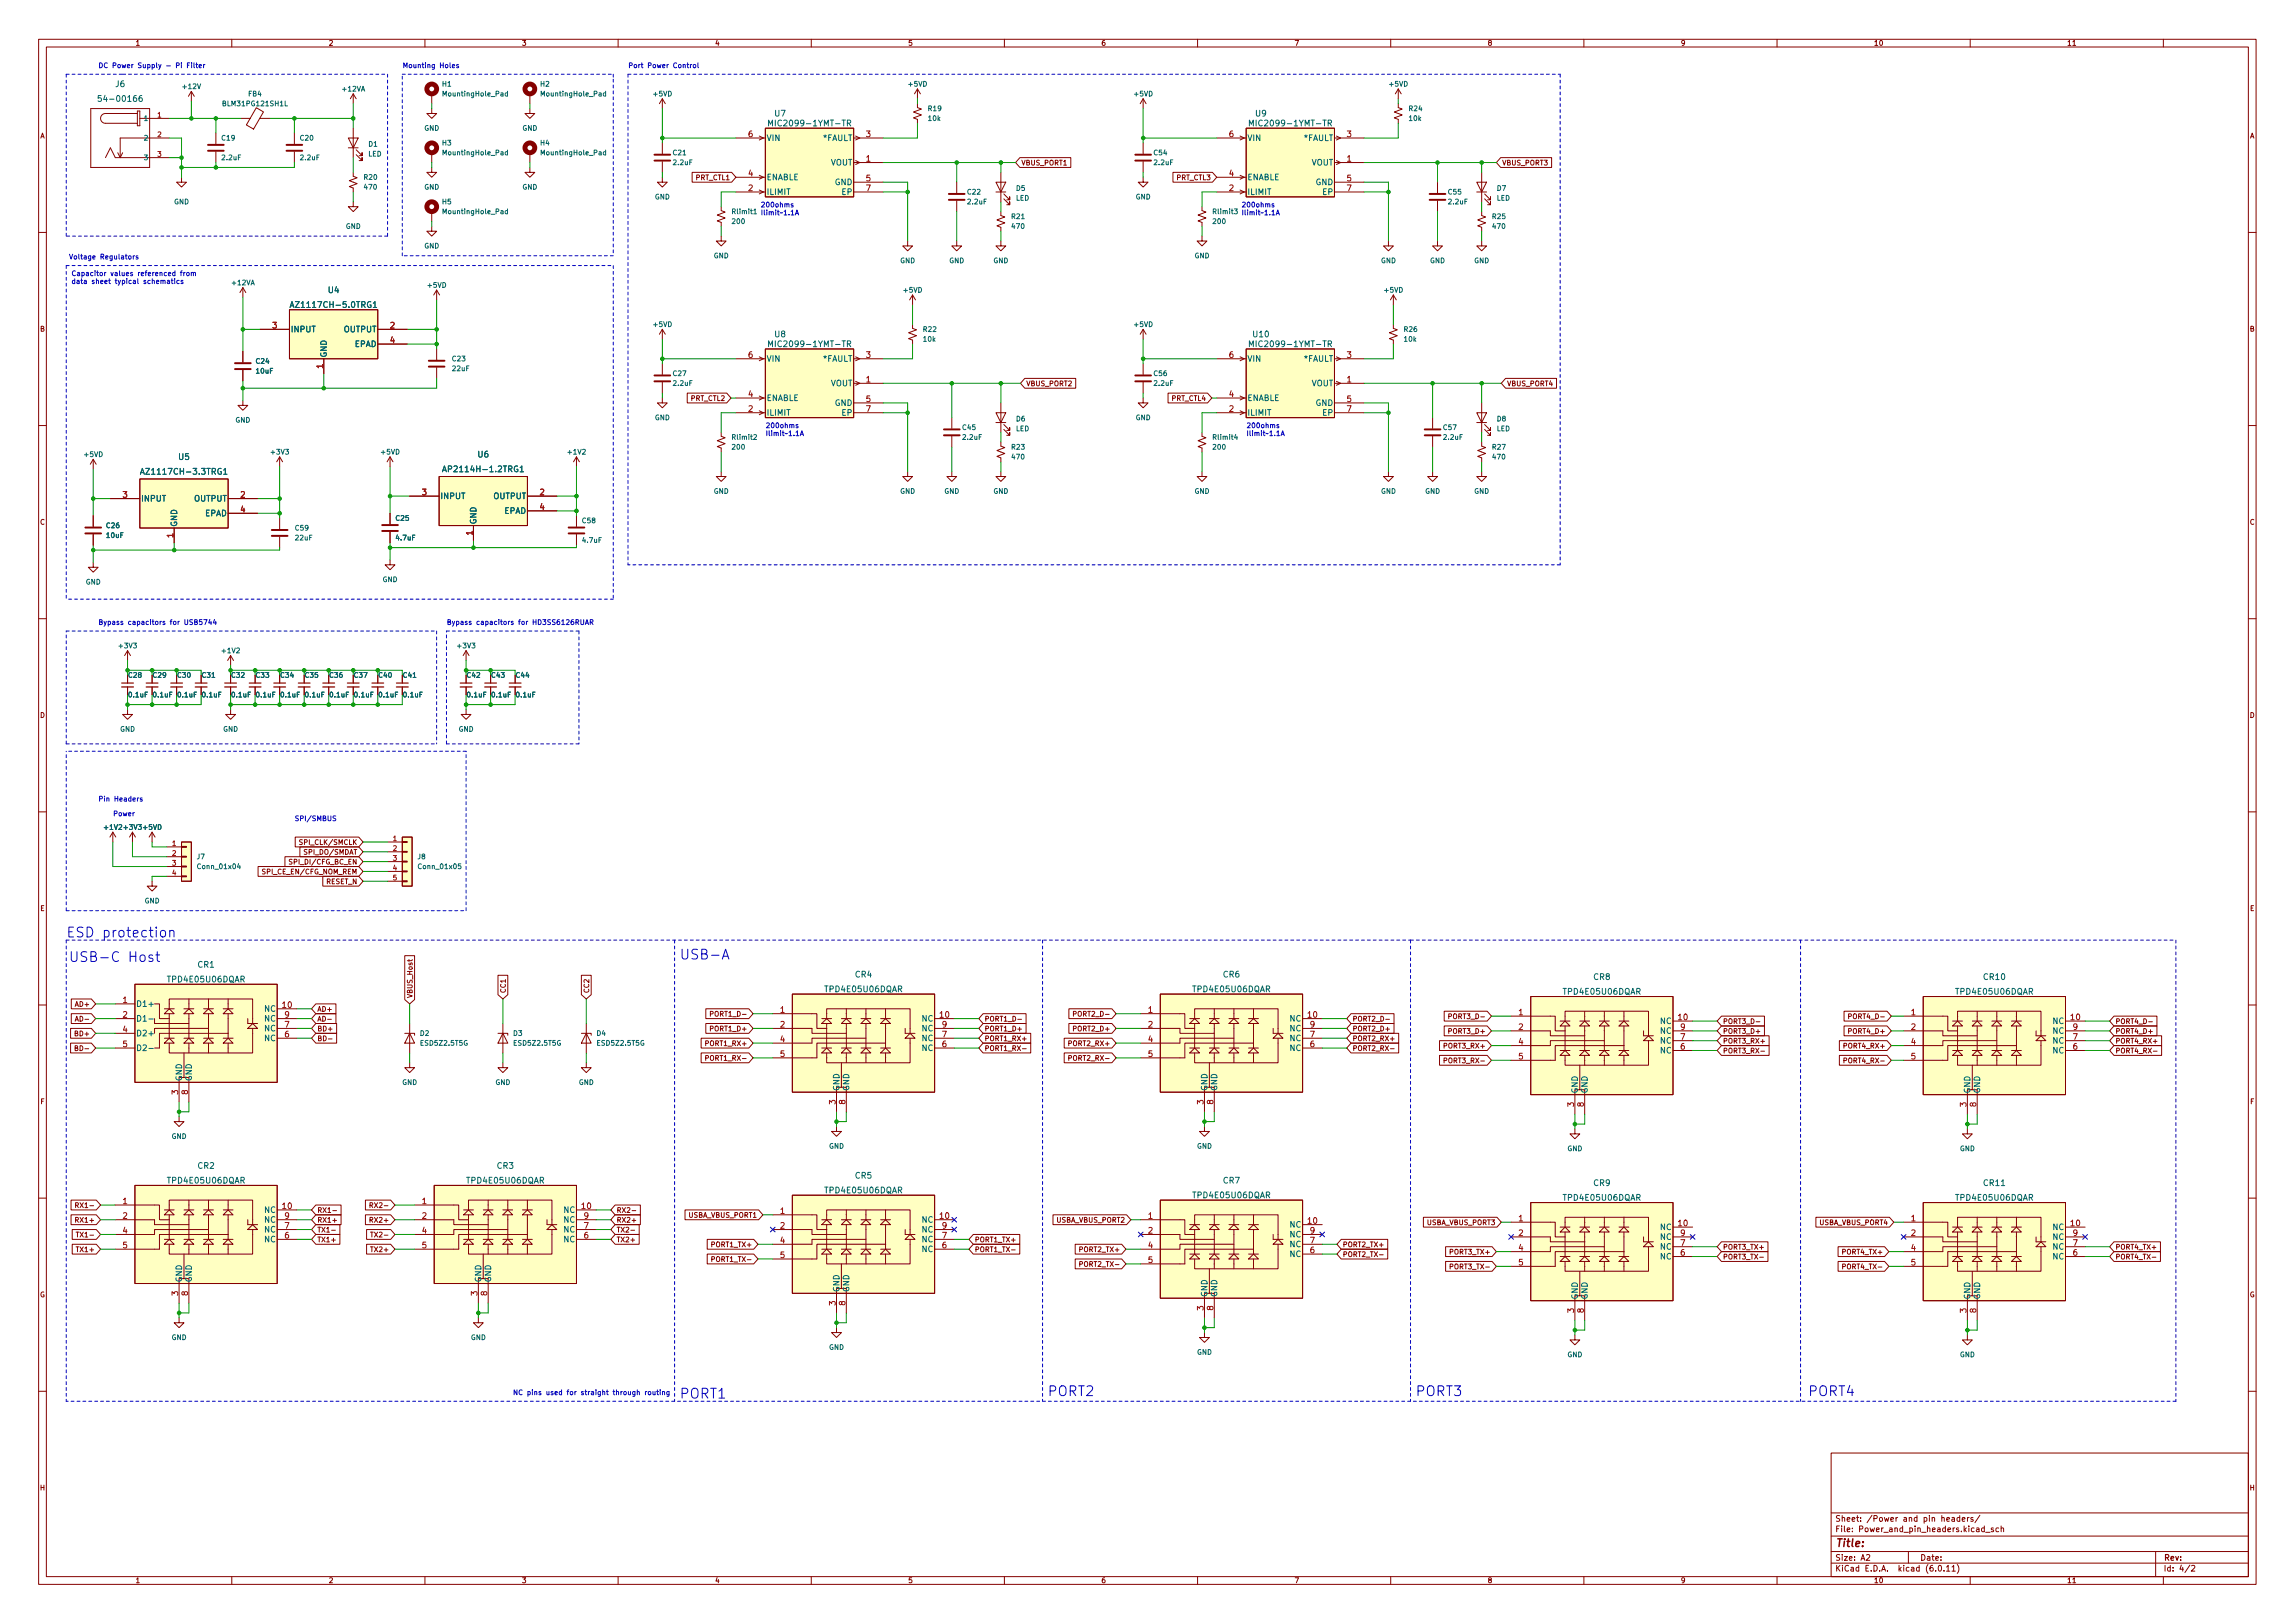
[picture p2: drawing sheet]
<svg xmlns="http://www.w3.org/2000/svg" width="594mm" height="420mm" viewBox="0 0 594 420" stroke-linecap="round" stroke-linejoin="round" font-family="sans-serif">
<defs><g id="words">
<g font-size="3.5" fill="#0000c2">
<text x="17.1" y="242.7">ESD protection</text>
<text x="17.8" y="249">USB-C</text>
<text x="33.2" y="249">Host</text>
<text x="175.9" y="248.4">USB-A</text>
<text x="175.9" y="362.1">PORT1</text>
<text x="271.1" y="361.4">PORT2</text>
<text x="366.4" y="361.4">PORT3</text>
<text x="468" y="361.4">PORT4</text>
</g>
<text font-size="2.8" fill="#840000" x="475" y="401.1">Title:</text>
<g font-size="2.1" fill="#006464">
<text x="29.7" y="23">J6</text>
<text x="25" y="26.8">54-00166</text>
<text x="198.5" y="33.1">MIC2099-1YMT-TR</text>
<text x="200.3" y="30.6">U7</text>
<text x="323" y="33.1">MIC2099-1YMT-TR</text>
<text x="324.8" y="30.6">U9</text>
<text x="198.4" y="36.9">VIN</text>
<text x="212.9" y="36.9">*FAULT</text>
<text x="322.8" y="36.9">VIN</text>
<text x="337.4" y="36.9">*FAULT</text>
<text x="198.4" y="47.1">ENABLE</text>
<text x="215" y="43.3">VOUT</text>
<text x="322.8" y="47.1">ENABLE</text>
<text x="339.5" y="43.3">VOUT</text>
<text x="198.4" y="50.9">ILIMIT</text>
<text x="216" y="48.4">GND</text>
<text x="217.7" y="50.9">EP</text>
<text x="322.8" y="50.9">ILIMIT</text>
<text x="340.5" y="48.4">GND</text>
<text x="342.2" y="50.9">EP</text>
<text x="84.8" y="76.3">U4</text>
<text x="74.9" y="80.1">AZ1117CH-5.0TRG1</text>
<text x="75.2" y="86.5">INPUT</text>
<text x="88.9" y="86.5">OUTPUT</text>
<text x="200.3" y="87.8">U8</text>
<text x="324.1" y="87.8">U10</text>
<text x="85" y="92.6" transform="rotate(-90 85 92.6)">GND</text>
<text x="91.7" y="90.3">EPAD</text>
<text x="198.4" y="94.1">VIN</text>
<text x="198.5" y="90.3">MIC2099-1YMT-TR</text>
<text x="212.9" y="94.1">*FAULT</text>
<text x="322.8" y="94.1">VIN</text>
<text x="323" y="90.3">MIC2099-1YMT-TR</text>
<text x="337.4" y="94.1">*FAULT</text>
<text x="215" y="100.4">VOUT</text>
<text x="339.5" y="100.4">VOUT</text>
<text x="198.4" y="104.2">ENABLE</text>
<text x="216" y="105.5">GND</text>
<text x="322.8" y="104.2">ENABLE</text>
<text x="340.5" y="105.5">GND</text>
<text x="198.4" y="108.1">ILIMIT</text>
<text x="217.7" y="108.1">EP</text>
<text x="322.8" y="108.1">ILIMIT</text>
<text x="342.2" y="108.1">EP</text>
<text x="46" y="119.5">U5</text>
<text x="123.5" y="118.9">U6</text>
<text x="36.1" y="123.3">AZ1117CH-3.3TRG1</text>
<text x="114.3" y="122.7">AP2114H-1.2TRG1</text>
<text x="36.4" y="130.3">INPUT</text>
<text x="50.2" y="130.3">OUTPUT</text>
<text x="113.9" y="129.6">INPUT</text>
<text x="127.6" y="129.6">OUTPUT</text>
<text x="46.3" y="136.4" transform="rotate(-90 46.3 136.4)">GND</text>
<text x="53" y="134.1">EPAD</text>
<text x="123.8" y="135.8" transform="rotate(-90 123.8 135.8)">GND</text>
<text x="130.5" y="133.5">EPAD</text>
<text x="51" y="251">CR1</text>
<text x="43.1" y="254.8">TPD4E05U06DQAR</text>
<text x="213.2" y="257.3">TPD4E05U06DQAR</text>
<text x="221.2" y="253.5">CR4</text>
<text x="308.5" y="257.3">TPD4E05U06DQAR</text>
<text x="316.4" y="253.5">CR6</text>
<text x="404.4" y="257.9">TPD4E05U06DQAR</text>
<text x="412.3" y="254.1">CR8</text>
<text x="506" y="257.9">TPD4E05U06DQAR</text>
<text x="513.2" y="254.1">CR10</text>
<text x="35.2" y="261.1">D1+</text>
<text x="68.3" y="262.4">NC</text>
<text x="35.2" y="264.9">D1-</text>
<text x="35.2" y="268.7">D2+</text>
<text x="68.3" y="270">NC</text>
<text x="68.3" y="267.4">NC</text>
<text x="68.3" y="264.9">NC</text>
<text x="238.5" y="264.9">NC</text>
<text x="238.5" y="270">NC</text>
<text x="238.5" y="267.4">NC</text>
<text x="333.7" y="264.9">NC</text>
<text x="333.7" y="270">NC</text>
<text x="333.7" y="267.4">NC</text>
<text x="429.6" y="265.5">NC</text>
<text x="429.6" y="268.1">NC</text>
<text x="531.2" y="265.5">NC</text>
<text x="531.2" y="268.1">NC</text>
<text x="35.2" y="272.5">D2-</text>
<text x="238.5" y="272.5">NC</text>
<text x="333.7" y="272.5">NC</text>
<text x="429.6" y="273.2">NC</text>
<text x="429.6" y="270.6">NC</text>
<text x="531.2" y="273.2">NC</text>
<text x="531.2" y="270.6">NC</text>
<text x="47.6" y="280" transform="rotate(-90 47.6 280)">GND</text>
<text x="50.1" y="280" transform="rotate(-90 50.1 280)">GND</text>
<text x="217.7" y="282.5" transform="rotate(-90 217.7 282.5)">GND</text>
<text x="220.3" y="282.5" transform="rotate(-90 220.3 282.5)">GND</text>
<text x="313" y="282.5" transform="rotate(-90 313 282.5)">GND</text>
<text x="315.5" y="282.5" transform="rotate(-90 315.5 282.5)">GND</text>
<text x="408.9" y="283.1" transform="rotate(-90 408.9 283.1)">GND</text>
<text x="411.4" y="283.1" transform="rotate(-90 411.4 283.1)">GND</text>
<text x="510.5" y="283.1" transform="rotate(-90 510.5 283.1)">GND</text>
<text x="513" y="283.1" transform="rotate(-90 513 283.1)">GND</text>
<text x="51" y="303">CR2</text>
<text x="128.5" y="303">CR3</text>
<text x="221.2" y="305.6">CR5</text>
<text x="43.1" y="306.8">TPD4E05U06DQAR</text>
<text x="120.5" y="306.8">TPD4E05U06DQAR</text>
<text x="213.2" y="309.4">TPD4E05U06DQAR</text>
<text x="308.5" y="310.6">TPD4E05U06DQAR</text>
<text x="316.4" y="306.8">CR7</text>
<text x="404.4" y="311.3">TPD4E05U06DQAR</text>
<text x="412.3" y="307.5">CR9</text>
<text x="506" y="311.3">TPD4E05U06DQAR</text>
<text x="513.2" y="307.5">CR11</text>
<text x="68.3" y="314.4">NC</text>
<text x="68.3" y="317">NC</text>
<text x="145.8" y="314.4">NC</text>
<text x="145.8" y="317">NC</text>
<text x="238.5" y="317">NC</text>
<text x="68.3" y="322.1">NC</text>
<text x="68.3" y="319.5">NC</text>
<text x="145.8" y="322.1">NC</text>
<text x="145.8" y="319.5">NC</text>
<text x="238.5" y="322.1">NC</text>
<text x="238.5" y="319.5">NC</text>
<text x="333.7" y="318.2">NC</text>
<text x="333.7" y="323.3">NC</text>
<text x="333.7" y="320.8">NC</text>
<text x="429.6" y="318.9">NC</text>
<text x="429.6" y="324">NC</text>
<text x="429.6" y="321.4">NC</text>
<text x="531.2" y="318.9">NC</text>
<text x="531.2" y="324">NC</text>
<text x="531.2" y="321.4">NC</text>
<text x="238.5" y="324.6">NC</text>
<text x="333.7" y="325.9">NC</text>
<text x="429.6" y="326.5">NC</text>
<text x="531.2" y="326.5">NC</text>
<text x="47.6" y="332" transform="rotate(-90 47.6 332)">GND</text>
<text x="50.1" y="332" transform="rotate(-90 50.1 332)">GND</text>
<text x="125" y="332" transform="rotate(-90 125 332)">GND</text>
<text x="127.6" y="332" transform="rotate(-90 127.6 332)">GND</text>
<text x="217.7" y="334.6" transform="rotate(-90 217.7 334.6)">GND</text>
<text x="220.3" y="334.6" transform="rotate(-90 220.3 334.6)">GND</text>
<text x="313" y="335.8" transform="rotate(-90 313 335.8)">GND</text>
<text x="315.5" y="335.8" transform="rotate(-90 315.5 335.8)">GND</text>
<text x="408.9" y="336.5" transform="rotate(-90 408.9 336.5)">GND</text>
<text x="411.4" y="336.5" transform="rotate(-90 411.4 336.5)">GND</text>
<text x="510.5" y="336.5" transform="rotate(-90 510.5 336.5)">GND</text>
<text x="513" y="336.5" transform="rotate(-90 513 336.5)">GND</text>
</g>
<g font-size="2.1" fill="#a90000">
<text x="193.5" y="35.5">6</text>
<text x="224" y="35.5">3</text>
<text x="318" y="35.5">6</text>
<text x="348.5" y="35.5">3</text>
<text x="224" y="41.8">1</text>
<text x="348.5" y="41.8">1</text>
<text x="193.5" y="45.6">4</text>
<text x="224" y="46.9">5</text>
<text x="318" y="45.6">4</text>
<text x="348.5" y="46.9">5</text>
<text x="193.5" y="49.4">2</text>
<text x="224" y="49.4">7</text>
<text x="318" y="49.4">2</text>
<text x="348.5" y="49.4">7</text>
<text x="70.3" y="85">3</text>
<text x="100.8" y="85">2</text>
<text x="100.8" y="88.8">4</text>
<text x="83.6" y="95.6" transform="rotate(-90 83.6 95.6)">1</text>
<text x="193.5" y="92.6">6</text>
<text x="224" y="92.6">3</text>
<text x="318" y="92.6">6</text>
<text x="348.5" y="92.6">3</text>
<text x="224" y="99">1</text>
<text x="348.5" y="99">1</text>
<text x="193.5" y="106.6">2</text>
<text x="193.5" y="102.8">4</text>
<text x="224" y="104.1">5</text>
<text x="224" y="106.6">7</text>
<text x="318" y="106.6">2</text>
<text x="318" y="102.8">4</text>
<text x="348.5" y="104.1">5</text>
<text x="348.5" y="106.6">7</text>
<text x="31.6" y="128.8">3</text>
<text x="62.1" y="128.8">2</text>
<text x="109.1" y="128.2">3</text>
<text x="139.5" y="128.2">2</text>
<text x="139.5" y="132">4</text>
<text x="62.1" y="132.6">4</text>
<text x="44.8" y="139.4" transform="rotate(-90 44.8 139.4)">1</text>
<text x="122.3" y="138.8" transform="rotate(-90 122.3 138.8)">1</text>
<text x="31.6" y="259.6">1</text>
<text x="31.6" y="263.4">2</text>
<text x="72.8" y="260.9">10</text>
<text x="73.5" y="263.4">9</text>
<text x="201.8" y="262.2">1</text>
<text x="243" y="263.4">10</text>
<text x="297" y="262.2">1</text>
<text x="338.2" y="263.4">10</text>
<text x="392.9" y="262.8">1</text>
<text x="494.5" y="262.8">1</text>
<text x="31.6" y="267.3">4</text>
<text x="73.5" y="268.5">6</text>
<text x="73.5" y="266">7</text>
<text x="201.8" y="266">2</text>
<text x="201.8" y="269.8">4</text>
<text x="243.7" y="268.5">7</text>
<text x="243.7" y="266">9</text>
<text x="297" y="266">2</text>
<text x="297" y="269.8">4</text>
<text x="338.9" y="268.5">7</text>
<text x="338.9" y="266">9</text>
<text x="392.9" y="266.6">2</text>
<text x="434.1" y="264.1">10</text>
<text x="434.8" y="269.2">7</text>
<text x="434.8" y="266.6">9</text>
<text x="494.5" y="266.6">2</text>
<text x="535.7" y="264.1">10</text>
<text x="536.4" y="269.2">7</text>
<text x="536.4" y="266.6">9</text>
<text x="31.6" y="271.1">5</text>
<text x="201.8" y="273.6">5</text>
<text x="243.7" y="271.1">6</text>
<text x="297" y="273.6">5</text>
<text x="338.9" y="271.1">6</text>
<text x="392.9" y="270.4">4</text>
<text x="392.9" y="274.2">5</text>
<text x="434.8" y="271.7">6</text>
<text x="494.5" y="270.4">4</text>
<text x="494.5" y="274.2">5</text>
<text x="536.4" y="271.7">6</text>
<text x="46.1" y="283.5" transform="rotate(-90 46.1 283.5)">3</text>
<text x="48.6" y="283.5" transform="rotate(-90 48.6 283.5)">8</text>
<text x="216.3" y="286.1" transform="rotate(-90 216.3 286.1)">3</text>
<text x="218.8" y="286.1" transform="rotate(-90 218.8 286.1)">8</text>
<text x="311.5" y="286.1" transform="rotate(-90 311.5 286.1)">3</text>
<text x="314.1" y="286.1" transform="rotate(-90 314.1 286.1)">8</text>
<text x="407.4" y="286.7" transform="rotate(-90 407.4 286.7)">3</text>
<text x="410" y="286.7" transform="rotate(-90 410 286.7)">8</text>
<text x="509" y="286.7" transform="rotate(-90 509 286.7)">3</text>
<text x="511.6" y="286.7" transform="rotate(-90 511.6 286.7)">8</text>
<text x="31.6" y="311.7">1</text>
<text x="109.1" y="311.7">1</text>
<text x="31.6" y="315.5">2</text>
<text x="72.8" y="313">10</text>
<text x="73.5" y="315.5">9</text>
<text x="109.1" y="315.5">2</text>
<text x="150.3" y="313">10</text>
<text x="151" y="315.5">9</text>
<text x="201.8" y="314.2">1</text>
<text x="243" y="315.5">10</text>
<text x="297" y="315.5">1</text>
<text x="338.2" y="316.8">10</text>
<text x="392.9" y="316.1">1</text>
<text x="434.1" y="317.4">10</text>
<text x="494.5" y="316.1">1</text>
<text x="535.7" y="317.4">10</text>
<text x="31.6" y="319.3">4</text>
<text x="31.6" y="323.1">5</text>
<text x="73.5" y="320.6">6</text>
<text x="73.5" y="318.1">7</text>
<text x="109.1" y="319.3">4</text>
<text x="109.1" y="323.1">5</text>
<text x="151" y="320.6">6</text>
<text x="151" y="318.1">7</text>
<text x="201.8" y="318.1">2</text>
<text x="201.8" y="321.9">4</text>
<text x="243.7" y="323.1">6</text>
<text x="243.7" y="320.6">7</text>
<text x="243.7" y="318.1">9</text>
<text x="297" y="319.3">2</text>
<text x="297" y="323.1">4</text>
<text x="338.9" y="321.9">7</text>
<text x="338.9" y="319.3">9</text>
<text x="392.9" y="320">2</text>
<text x="392.9" y="323.8">4</text>
<text x="434.8" y="322.5">7</text>
<text x="434.8" y="320">9</text>
<text x="494.5" y="320">2</text>
<text x="494.5" y="323.8">4</text>
<text x="536.4" y="322.5">7</text>
<text x="536.4" y="320">9</text>
<text x="201.8" y="325.7">5</text>
<text x="297" y="326.9">5</text>
<text x="338.9" y="324.4">6</text>
<text x="392.9" y="327.6">5</text>
<text x="434.8" y="325">6</text>
<text x="494.5" y="327.6">5</text>
<text x="536.4" y="325">6</text>
<text x="46.1" y="335.6" transform="rotate(-90 46.1 335.6)">3</text>
<text x="48.6" y="335.6" transform="rotate(-90 48.6 335.6)">8</text>
<text x="123.6" y="335.6" transform="rotate(-90 123.6 335.6)">3</text>
<text x="126.1" y="335.6" transform="rotate(-90 126.1 335.6)">8</text>
<text x="216.3" y="338.1" transform="rotate(-90 216.3 338.1)">3</text>
<text x="218.8" y="338.1" transform="rotate(-90 218.8 338.1)">8</text>
<text x="311.5" y="339.4" transform="rotate(-90 311.5 339.4)">3</text>
<text x="314.1" y="339.4" transform="rotate(-90 314.1 339.4)">8</text>
<text x="407.4" y="340" transform="rotate(-90 407.4 340)">3</text>
<text x="410" y="340" transform="rotate(-90 410 340)">8</text>
<text x="509" y="340" transform="rotate(-90 509 340)">3</text>
<text x="511.6" y="340" transform="rotate(-90 511.6 340)">8</text>
</g>
<g font-size="2.1" fill="#840000">
<text x="475" y="394.4">Sheet:</text>
<text x="483.2" y="394.4">/Power</text>
<text x="492.7" y="394.4">and</text>
<text x="498.1" y="394.4">pin</text>
<text x="502.8" y="394.4">headers/</text>
<text x="475" y="397.1">File:</text>
<text x="481.4" y="397.1">Power_and_pin_headers.kicad_sch</text>
<text x="475" y="407.3">KiCad</text>
<text x="475" y="404.5">Size:</text>
<text x="481.7" y="404.5">A2</text>
<text x="482.7" y="407.3">E.D.A.</text>
<text x="491.6" y="407.3">kicad</text>
<text x="497" y="404.5">Date:</text>
<text x="498.8" y="407.3">(6.0.11)</text>
<text x="560" y="404.5">Rev:</text>
<text x="560" y="407.3">Id:</text>
<text x="564.1" y="407.3">4/2</text>
</g>
<g font-size="1.8" fill="#0000c2">
<text x="25.4" y="17.6">DC Power</text>
<text x="35.8" y="17.6">Supply</text>
<text x="43.2" y="17.6">-</text>
<text x="45.9" y="17.6">Pi</text>
<text x="48.9" y="17.6">Filter</text>
<text x="104.1" y="17.6">Mounting</text>
<text x="113.8" y="17.6">Holes</text>
<text x="162.6" y="17.6">Port</text>
<text x="167.6" y="17.6">Power</text>
<text x="174.4" y="17.6">Control</text>
<text x="196.8" y="53.7">200ohms</text>
<text x="321.3" y="53.7">200ohms</text>
<text x="196.8" y="55.7">Ilimit~1.1A</text>
<text x="321.3" y="55.7">Ilimit~1.1A</text>
<text x="17.8" y="67.1">Voltage</text>
<text x="18.4" y="71.4">Capacitor</text>
<text x="25.9" y="67.1">Regulators</text>
<text x="28.6" y="71.4">values</text>
<text x="35.8" y="71.4">referenced</text>
<text x="46.9" y="71.4">from</text>
<text x="18.4" y="73.5">data</text>
<text x="23.7" y="73.5">sheet</text>
<text x="29.9" y="73.5">typical</text>
<text x="37.4" y="73.5">schematics</text>
<text x="198.1" y="110.8">200ohms</text>
<text x="198.1" y="112.8">Ilimit~1.1A</text>
<text x="322.6" y="110.8">200ohms</text>
<text x="322.6" y="112.8">Ilimit~1.1A</text>
<text x="25.4" y="161.7">Bypass</text>
<text x="33.1" y="161.7">capacitors</text>
<text x="44.2" y="161.7">for</text>
<text x="47.9" y="161.7">USB5744</text>
<text x="115.6" y="161.7">Bypass</text>
<text x="123.3" y="161.7">capacitors</text>
<text x="134.3" y="161.7">for</text>
<text x="138.1" y="161.7">HD3SS6126RUAR</text>
<text x="25.4" y="207.5">Pin</text>
<text x="29.5" y="207.5">Headers</text>
<text x="29.2" y="211.3">Power</text>
<text x="76.2" y="212.5">SPI/SMBUS</text>
<text x="132.7" y="361.1">NC pins</text>
<text x="141.5" y="361.1">used</text>
<text x="147" y="361.1">for</text>
<text x="150.8" y="361.1">straight</text>
<text x="159.2" y="361.1">through</text>
<text x="167.6" y="361.1">routing</text>
</g>
<g font-size="1.8" fill="#840000">
<text x="35" y="12.2">1</text>
<text x="85" y="12.2">2</text>
<text x="135" y="12.2">3</text>
<text x="185" y="12.2">4</text>
<text x="235" y="12.2">5</text>
<text x="285" y="12.2">6</text>
<text x="335" y="12.2">7</text>
<text x="385" y="12.2">8</text>
<text x="435" y="12.2">9</text>
<text x="485" y="12.2">10</text>
<text x="535" y="12.2">11</text>
<text x="10.4" y="36.2">A</text>
<text x="582.4" y="36.2">A</text>
<text x="180" y="47">PRT_CTL1</text>
<text x="264.3" y="43.2">VBUS_PORT1</text>
<text x="304.4" y="47">PRT_CTL3</text>
<text x="388.8" y="43.2">VBUS_PORT3</text>
<text x="10.3" y="86.2">B</text>
<text x="582.3" y="86.2">B</text>
<text x="265.6" y="100.3">VBUS_PORT2</text>
<text x="390.1" y="100.3">VBUS_PORT4</text>
<text x="178.7" y="104.2">PRT_CTL2</text>
<text x="303.2" y="104.2">PRT_CTL4</text>
<text x="10.3" y="136.2">C</text>
<text x="582.3" y="136.2">C</text>
<text x="10.3" y="186.2">D</text>
<text x="582.3" y="186.2">D</text>
<text x="77.2" y="219.1">SPI_CLK/SMCLK</text>
<text x="78.4" y="221.6">SPI_DO/SMDAT</text>
<text x="67.6" y="226.7">SPI_CE_EN/CFG_NOM_REM</text>
<text x="74.6" y="224.2">SPI_DI/CFG_BC_EN</text>
<text x="84.4" y="229.2">RESET_N</text>
<text x="10.3" y="236.2">E</text>
<text x="582.3" y="236.2">E</text>
<text x="131.3" y="257.2" transform="rotate(-90 131.3 257.2)">CC1</text>
<text x="152.9" y="257.2" transform="rotate(-90 152.9 257.2)">CC2</text>
<text x="19.3" y="261">AD+</text>
<text x="82.1" y="262.3">AD+</text>
<text x="107.2" y="258.5" transform="rotate(-90 107.2 258.5)">VBUS_Host</text>
<text x="183.5" y="263.5">PORT1_D-</text>
<text x="277.5" y="263.5">PORT2_D-</text>
<text x="19.1" y="268.6">BD+</text>
<text x="19.3" y="264.8">AD-</text>
<text x="82.1" y="269.9">BD-</text>
<text x="82.1" y="267.3">BD+</text>
<text x="82.1" y="264.8">AD-</text>
<text x="183.5" y="267.3">PORT1_D+</text>
<text x="254.8" y="264.8">PORT1_D-</text>
<text x="254.8" y="267.3">PORT1_D+</text>
<text x="254.8" y="269.9">PORT1_RX+</text>
<text x="277.5" y="267.3">PORT2_D+</text>
<text x="350" y="264.8">PORT2_D-</text>
<text x="350" y="269.9">PORT2_RX+</text>
<text x="350" y="267.3">PORT2_D+</text>
<text x="374.6" y="264.2">PORT3_D-</text>
<text x="374.6" y="268">PORT3_D+</text>
<text x="445.9" y="265.4">PORT3_D-</text>
<text x="445.9" y="268">PORT3_D+</text>
<text x="478.1" y="268">PORT4_D+</text>
<text x="478.1" y="264.2">PORT4_D-</text>
<text x="547.5" y="268">PORT4_D+</text>
<text x="547.5" y="265.4">PORT4_D-</text>
<text x="19.1" y="272.4">BD-</text>
<text x="182.3" y="275">PORT1_RX-</text>
<text x="182.3" y="271.2">PORT1_RX+</text>
<text x="254.8" y="272.4">PORT1_RX-</text>
<text x="276.3" y="271.2">PORT2_RX+</text>
<text x="276.3" y="275">PORT2_RX-</text>
<text x="350" y="272.4">PORT2_RX-</text>
<text x="373.4" y="275.6">PORT3_RX-</text>
<text x="373.4" y="271.8">PORT3_RX+</text>
<text x="445.9" y="270.5">PORT3_RX+</text>
<text x="445.9" y="273.1">PORT3_RX-</text>
<text x="476.9" y="271.8">PORT4_RX+</text>
<text x="476.9" y="275.6">PORT4_RX-</text>
<text x="547.5" y="270.5">PORT4_RX+</text>
<text x="547.5" y="273.1">PORT4_RX-</text>
<text x="10.4" y="286.2">F</text>
<text x="582.4" y="286.2">F</text>
<text x="19.2" y="316.9">RX1+</text>
<text x="19.2" y="313.1">RX1-</text>
<text x="82.1" y="314.3">RX1-</text>
<text x="82.1" y="316.9">RX1+</text>
<text x="95.4" y="313.1">RX2-</text>
<text x="95.4" y="316.9">RX2+</text>
<text x="159.5" y="316.9">RX2+</text>
<text x="159.5" y="314.3">RX2-</text>
<text x="178.1" y="315.6">USBA_VBUS_PORT1</text>
<text x="273.4" y="316.9">USBA_VBUS_PORT2</text>
<text x="369.3" y="317.5">USBA_VBUS_PORT3</text>
<text x="470.9" y="317.5">USBA_VBUS_PORT4</text>
<text x="19.5" y="320.7">TX1-</text>
<text x="82.1" y="319.4">TX1-</text>
<text x="82.1" y="322">TX1+</text>
<text x="95.7" y="320.7">TX2-</text>
<text x="159.5" y="322">TX2+</text>
<text x="159.5" y="319.4">TX2-</text>
<text x="183.9" y="323.2">PORT1_TX+</text>
<text x="252.3" y="322">PORT1_TX+</text>
<text x="347.5" y="323.2">PORT2_TX+</text>
<text x="445.9" y="323.9">PORT3_TX+</text>
<text x="547.5" y="323.9">PORT4_TX+</text>
<text x="19.5" y="324.5">TX1+</text>
<text x="95.7" y="324.5">TX2+</text>
<text x="183.9" y="327">PORT1_TX-</text>
<text x="252.3" y="324.5">PORT1_TX-</text>
<text x="279.1" y="324.5">PORT2_TX+</text>
<text x="279.1" y="328.3">PORT2_TX-</text>
<text x="347.5" y="325.8">PORT2_TX-</text>
<text x="375" y="328.9">PORT3_TX-</text>
<text x="375" y="325.1">PORT3_TX+</text>
<text x="445.9" y="326.4">PORT3_TX-</text>
<text x="476.6" y="328.9">PORT4_TX-</text>
<text x="476.6" y="325.1">PORT4_TX+</text>
<text x="547.5" y="326.4">PORT4_TX-</text>
<text x="10.3" y="336.2">G</text>
<text x="582.3" y="336.2">G</text>
<text x="10.2" y="386.2">H</text>
<text x="582.2" y="386.2">H</text>
<text x="35" y="410.2">1</text>
<text x="85" y="410.2">2</text>
<text x="135" y="410.2">3</text>
<text x="185" y="410.2">4</text>
<text x="235" y="410.2">5</text>
<text x="285" y="410.2">6</text>
<text x="335" y="410.2">7</text>
<text x="385" y="410.2">8</text>
<text x="435" y="410.2">9</text>
<text x="485" y="410.2">10</text>
<text x="535" y="410.2">11</text>
</g>
<g font-size="1.8" fill="#006464">
<text x="46.9" y="23.4">+12V</text>
<text x="114.3" y="22.8">H1</text>
<text x="139.7" y="22.8">H2</text>
<text x="234.8" y="22.8">+5VD</text>
<text x="359.3" y="22.8">+5VD</text>
<text x="57.4" y="27.9">BLM31PG121SH1L</text>
<text x="64.1" y="25.3">FB4</text>
<text x="88.3" y="24.1">+12VA</text>
<text x="114.3" y="25.3">MountingHole_Pad</text>
<text x="139.7" y="25.3">MountingHole_Pad</text>
<text x="168.8" y="25.3">+5VD</text>
<text x="240" y="29.1">R19</text>
<text x="293.3" y="25.3">+5VD</text>
<text x="364.5" y="29.1">R24</text>
<text x="37.1" y="31.7">1</text>
<text x="109.7" y="34.2">GND</text>
<text x="135.1" y="34.2">GND</text>
<text x="240" y="31.7">10k</text>
<text x="364.5" y="31.7">10k</text>
<text x="37.1" y="36.8">2</text>
<text x="37.1" y="41.8">3</text>
<text x="57.2" y="36.8">C19</text>
<text x="57.2" y="41.8">2.2uF</text>
<text x="77.5" y="36.8">C20</text>
<text x="77.5" y="41.8">2.2uF</text>
<text x="95.3" y="38.3">D1</text>
<text x="95.3" y="40.9">LED</text>
<text x="114.3" y="38">H3</text>
<text x="114.3" y="40.6">MountingHole_Pad</text>
<text x="139.7" y="38">H4</text>
<text x="139.7" y="40.6">MountingHole_Pad</text>
<text x="174" y="40.6">C21</text>
<text x="298.5" y="40.6">C54</text>
<text x="94" y="46.9">R20</text>
<text x="174" y="43.1">2.2uF</text>
<text x="298.5" y="43.1">2.2uF</text>
<text x="45" y="53.3">GND</text>
<text x="94" y="49.5">470</text>
<text x="109.7" y="49.5">GND</text>
<text x="114.3" y="53.3">H5</text>
<text x="135.1" y="49.5">GND</text>
<text x="169.4" y="52">GND</text>
<text x="250.2" y="50.7">C22</text>
<text x="250.2" y="53.3">2.2uF</text>
<text x="262.9" y="49.8">D5</text>
<text x="262.9" y="52.3">LED</text>
<text x="293.9" y="52">GND</text>
<text x="374.7" y="50.7">C55</text>
<text x="374.7" y="53.3">2.2uF</text>
<text x="387.4" y="49.8">D7</text>
<text x="387.4" y="52.3">LED</text>
<text x="89.4" y="59.6">GND</text>
<text x="114.3" y="55.8">MountingHole_Pad</text>
<text x="189.2" y="55.8">Rlimit1</text>
<text x="189.2" y="58.3">200</text>
<text x="261.6" y="57.1">R21</text>
<text x="261.6" y="59.6">470</text>
<text x="313.7" y="55.8">Rlimit3</text>
<text x="313.7" y="58.3">200</text>
<text x="386.1" y="57.1">R25</text>
<text x="386.1" y="59.6">470</text>
<text x="109.7" y="64.7">GND</text>
<text x="184.7" y="67.2">GND</text>
<text x="232.9" y="68.5">GND</text>
<text x="245.6" y="68.5">GND</text>
<text x="257.1" y="68.5">GND</text>
<text x="309.1" y="67.2">GND</text>
<text x="357.4" y="68.5">GND</text>
<text x="370.1" y="68.5">GND</text>
<text x="381.5" y="68.5">GND</text>
<text x="59.7" y="74.2">+12VA</text>
<text x="110.4" y="74.9">+5VD</text>
<text x="233.6" y="76.1">+5VD</text>
<text x="358" y="76.1">+5VD</text>
<text x="168.8" y="85">+5VD</text>
<text x="238.8" y="86.3">R22</text>
<text x="238.8" y="88.8">10k</text>
<text x="293.3" y="85">+5VD</text>
<text x="363.2" y="86.3">R26</text>
<text x="363.2" y="88.8">10k</text>
<text x="66" y="94.5">C24</text>
<text x="116.8" y="93.9">C23</text>
<text x="66" y="97.1">10uF</text>
<text x="116.8" y="96.4">22uF</text>
<text x="174" y="97.7">C27</text>
<text x="174" y="100.3">2.2uF</text>
<text x="298.5" y="97.7">C56</text>
<text x="298.5" y="100.3">2.2uF</text>
<text x="60.9" y="109.8">GND</text>
<text x="169.4" y="109.1">GND</text>
<text x="248.9" y="111.7">C45</text>
<text x="262.9" y="109.5">D6</text>
<text x="262.9" y="112">LED</text>
<text x="293.9" y="109.1">GND</text>
<text x="373.4" y="111.7">C57</text>
<text x="387.4" y="109.5">D8</text>
<text x="387.4" y="112">LED</text>
<text x="21.5" y="118.7">+5VD</text>
<text x="69.8" y="118">+3V3</text>
<text x="98.3" y="118">+5VD</text>
<text x="146.6" y="118">+1V2</text>
<text x="189.2" y="114.2">Rlimit2</text>
<text x="189.2" y="116.8">200</text>
<text x="248.9" y="114.2">2.2uF</text>
<text x="261.6" y="116.8">R23</text>
<text x="261.6" y="119.3">470</text>
<text x="313.7" y="114.2">Rlimit4</text>
<text x="313.7" y="116.8">200</text>
<text x="373.4" y="114.2">2.2uF</text>
<text x="386.1" y="116.8">R27</text>
<text x="386.1" y="119.3">470</text>
<text x="184.7" y="128.2">GND</text>
<text x="232.9" y="128.2">GND</text>
<text x="244.4" y="128.2">GND</text>
<text x="257.1" y="128.2">GND</text>
<text x="309.1" y="128.2">GND</text>
<text x="357.4" y="128.2">GND</text>
<text x="368.8" y="128.2">GND</text>
<text x="381.5" y="128.2">GND</text>
<text x="27.3" y="137.1">C26</text>
<text x="76.2" y="137.7">C59</text>
<text x="102.2" y="135.2">C25</text>
<text x="150.5" y="135.8">C58</text>
<text x="27.3" y="139.6">10uF</text>
<text x="76.2" y="140.3">22uF</text>
<text x="102.2" y="140.3">4.7uF</text>
<text x="150.5" y="140.9">4.7uF</text>
<text x="22.1" y="151.7">GND</text>
<text x="99" y="151.1">GND</text>
<text x="30.4" y="168.2">+3V3</text>
<text x="57.1" y="169.5">+1V2</text>
<text x="118" y="168.2">+3V3</text>
<text x="33" y="175.8">C28</text>
<text x="39.4" y="175.8">C29</text>
<text x="45.7" y="175.8">C30</text>
<text x="52.1" y="175.8">C31</text>
<text x="59.7" y="175.8">C32</text>
<text x="66" y="175.8">C33</text>
<text x="72.4" y="175.8">C34</text>
<text x="78.7" y="175.8">C35</text>
<text x="85.1" y="175.8">C36</text>
<text x="91.4" y="175.8">C37</text>
<text x="97.8" y="175.8">C40</text>
<text x="104.1" y="175.8">C41</text>
<text x="120.7" y="175.8">C42</text>
<text x="127" y="175.8">C43</text>
<text x="133.4" y="175.8">C44</text>
<text x="33" y="180.9">0.1uF</text>
<text x="39.4" y="180.9">0.1uF</text>
<text x="45.7" y="180.9">0.1uF</text>
<text x="52.1" y="180.9">0.1uF</text>
<text x="59.7" y="180.9">0.1uF</text>
<text x="66" y="180.9">0.1uF</text>
<text x="72.4" y="180.9">0.1uF</text>
<text x="78.7" y="180.9">0.1uF</text>
<text x="85.1" y="180.9">0.1uF</text>
<text x="91.4" y="180.9">0.1uF</text>
<text x="97.8" y="180.9">0.1uF</text>
<text x="104.1" y="180.9">0.1uF</text>
<text x="120.7" y="180.9">0.1uF</text>
<text x="127" y="180.9">0.1uF</text>
<text x="133.4" y="180.9">0.1uF</text>
<text x="31" y="189.8">GND</text>
<text x="57.7" y="189.8">GND</text>
<text x="118.6" y="189.8">GND</text>
<text x="26.6" y="215.2">+1V2 +3V3 +5VD</text>
<text x="50.8" y="222.8">J7</text>
<text x="50.8" y="225.3">Conn_01x04</text>
<text x="108" y="222.8">J8</text>
<text x="108" y="225.3">Conn_01x05</text>
<text x="37.4" y="234.2">GND</text>
<text x="108.6" y="268.5">D2</text>
<text x="132.7" y="268.5">D3</text>
<text x="154.3" y="268.5">D4</text>
<text x="108.6" y="271.1">ESD5Z2.5T5G</text>
<text x="132.7" y="271.1">ESD5Z2.5T5G</text>
<text x="154.3" y="271.1">ESD5Z2.5T5G</text>
<text x="104" y="281.2">GND</text>
<text x="128.2" y="281.2">GND</text>
<text x="149.8" y="281.2">GND</text>
<text x="44.3" y="295.2">GND</text>
<text x="214.5" y="297.7">GND</text>
<text x="309.8" y="297.7">GND</text>
<text x="405.7" y="298.4">GND</text>
<text x="507.3" y="298.4">GND</text>
<text x="44.3" y="347.3">GND</text>
<text x="121.8" y="347.3">GND</text>
<text x="214.5" y="349.8">GND</text>
<text x="309.8" y="351.1">GND</text>
<text x="405.7" y="351.7">GND</text>
<text x="507.3" y="351.7">GND</text>
</g>
<g font-size="1.8" fill="#a90000">
<text x="40.6" y="30.4">1</text>
<text x="40.6" y="35.5">2</text>
<text x="40.6" y="40.6">3</text>
<text x="44.4" y="219">1</text>
<text x="44.4" y="221.5">2</text>
<text x="101.6" y="217.7">1</text>
<text x="101.6" y="220.3">2</text>
<text x="44.4" y="224.1">3</text>
<text x="44.4" y="226.6">4</text>
<text x="101.6" y="222.8">3</text>
<text x="101.6" y="225.3">4</text>
<text x="101.6" y="227.9">5</text>
</g>
</g></defs>
<g fill="none" stroke="#840000" stroke-width=".26">
<path d="M10 10.2h574v400h-574zM12 12.2h570v396h-570zM60 10.2v2M110 10.2v2M160 10.2v2M210 10.2v2M260 10.2v2M310 10.2v2M360 10.2v2M410 10.2v2M460 10.2v2M510 10.2v2"/>
<path d="M536.6 11.8h.7M560 10.2v2M23.5 28.1h15.2v15.2h-15.2zM30.5 39.5l.6 1.3M31.7 39.5l-.6 1.3M35.6 29.4h-8.3a1.27 1.27 0 0 0-1.3 1.2 1.27 1.27 0 0 0 1.3 1.3h8.3M35.6 28.7h.6v3.9h-.6zM36.2 30.6h7.6M43.8 35.7h-12.7v5.1M49.5 23.7l-.7 1.2M49.5 23.7v2.5M49.5 23.7l.8 1.2"/>
<path d="M55.9 34.5v2.8M55.9 39.3v2.8M62.2 30.6h2.6M66.3 27.9l1.9 1.1-2.6 4.4-1.8-1zM67.3 30.6h2.5M76.2 34.5v2.8M76.2 39.3v2.8M90.2 35.7h2.5l-1.3 2.6zM90.2 38.3h2.5M91.4 24.3l-.7 1.3M91.4 24.3v2.5M91.4 33.2v7.6"/>
<path d="M91.4 24.3l.8 1.3M92.2 38.8l1.5 1.5v-.8v.8h-.7M111.8 28.1v1.3h1.2l-1.2 1.2-1.3-1.2h1.3M111.8 24.3v2.5M111.8 39.5v2.6M137.2 28.1v1.3h1.2l-1.2 1.2-1.3-1.2h1.3M137.2 24.3v2.5M137.2 39.5v2.6M171.4 25.6v2.5M171.4 37v2.8M171.4 25.6l-.7 1.2M171.4 25.6l.8 1.2"/>
<path d="M190.5 35.7h7.6M196.5 35.2l1.1 .5-1.1 .5M198.1 33.2h22.9v17.8h-22.9zM221 35.7h7.6M221.5 35.2l1.1 .5-1.1 .5M237.5 26.8v1.1l1 .3-2 .8 2 .8-2 .7 1 .4v1M237.5 23v2.6M237.5 23l-.8 1.3M237.5 23l.8 1.3M295.9 25.6v2.5M295.9 37v2.8M295.9 25.6l-.8 1.2"/>
<path d="M295.9 25.6l.8 1.2M315 35.7h7.6M321 35.2l1.1 .5-1.1 .5M322.6 33.2h22.8v17.8h-22.8zM345.4 35.7h7.7M345.9 35.2l1.1 .5-1.1 .5M361.9 26.8v1.1l1.1 .3-2.1 .8 2.1 .8-2.1 .7 1 .4v1M361.9 23l-.7 1.3M361.9 23v2.6M361.9 23l.8 1.3M27.3 40.8l1.3-2.5 1.2 2.5h14M47 45.9v1.3h1.3l-1.3 1.2-1.3-1.2h1.3"/>
<path d="M91.4 52.2v1.3h1.3l-1.3 1.3-1.2-1.3h1.2M91.4 44.6v1l1.1 .4-2.1 .8 2.1 .7-2.1 .8 1 .4v1M92.2 40l1.5 1.6v-.8v.8h-.7M111.8 58.6v1.3h1.2l-1.2 1.2-1.3-1.2h1.3M111.8 43.3v1.3h1.2l-1.2 1.3-1.3-1.3h1.3M111.8 54.8v2.5M137.2 43.3v1.3h1.2l-1.2 1.3-1.3-1.3h1.3M171.4 45.9v1.3h1.3l-1.3 1.2-1.2-1.2h1.2M171.4 41.8v2.8M179.2 44.6h10.2l1.1 1.3-1.1 1.3h-10.2zM186.7 53.5v1l1 .4-2 .8 2 .7-2 .8 1 .4v1M190.5 49.7h7.6"/>
<path d="M190.5 45.9h7.6M196.5 49.2l1.1 .5-1.1 .5M196.5 45.4l1.1 .5-1.1 .5M221 42.1h7.6M221 49.7h7.6M221 47.2h7.6M221.5 41.6l1.1 .5-1.1 .5M247.6 47.2v2.8M247.6 52v2.8M257.8 47.2h2.5l-1.2 2.5zM257.8 49.7h2.5M259.1 54.8v1l1 .4-2 .7 2 .8-2 .8 1 .3v1.1"/>
<path d="M259.1 44.6v7.6M259.8 51.5l1.6 1.5v-.8v.8h-.8M259.8 50.2l1.6 1.5v-.7v.7h-.8M264 40.8h13.2v2.5h-13.2l-1.1-1.2zM295.9 45.9v1.3h1.3l-1.3 1.2-1.3-1.2h1.3M295.9 41.8v2.8M303.6 44.6h10.2l1.2 1.3-1.2 1.3h-10.2zM311.1 53.5v1l1.1 .4-2.1 .8 2.1 .7-2.1 .8 1 .4v1M315 49.7h7.6M315 45.9h7.6M321 49.2l1.1 .5-1.1 .5M321 45.4l1.1 .5-1.1 .5"/>
<path d="M345.4 42.1h7.7M345.4 49.7h7.7M345.4 47.2h7.7M345.9 41.6l1.1 .5-1.1 .5M372.1 47.2v2.8M372.1 52v2.8M382.3 47.2h2.5l-1.3 2.5zM382.3 49.7h2.5M383.5 54.8v1l1.1 .4-2.1 .7 2.1 .8-2.1 .8 1 .3v1.1M383.5 44.6v7.6M384.3 51.5l1.5 1.5v-.8v.8h-.7M384.3 50.2l1.5 1.5v-.7v.7h-.7"/>
<path d="M388.5 40.8h13.1v2.5h-13.1l-1.2-1.2zM10 60.2h2M62.9 74.5l-.8 1.2M62.9 74.5v2.5M62.9 74.5l.7 1.2M113 75.1v2.5M113 75.1l-.7 1.3M113 75.1l.8 1.3M186.7 61.1v1.3h1.3l-1.3 1.3-1.3-1.3h1.3M234.9 62.4v1.3h1.3l-1.3 1.2-1.2-1.2h1.2M236.2 76.4v2.5M236.2 76.4l-.7 1.2"/>
<path d="M236.2 76.4l.8 1.2M247.6 62.4v1.3h1.3l-1.3 1.2-1.2-1.2h1.2M259.1 62.4v1.3h1.2l-1.2 1.2-1.3-1.2h1.3M311.1 61.1v1.3h1.3l-1.3 1.3-1.2-1.3h1.2M359.4 62.4v1.3h1.3l-1.3 1.2-1.3-1.2h1.3M360.7 76.4v2.5M360.7 76.4l-.8 1.2M360.7 76.4l.7 1.2M372.1 62.4v1.3h1.3l-1.3 1.2-1.3-1.2h1.3M383.5 62.4v1.3h1.3l-1.3 1.2-1.2-1.2h1.2M582 60.2h2M62.9 91v2.8"/>
<path d="M62.9 95.8v2.8M67.3 85.3h7.6M74.9 80.2h22.9v12.7h-22.9zM83.8 92.9v3.8M97.8 85.3h7.6M97.8 89.1h7.6M113 90.3v2.8M113 95.2v2.8M171.4 85.3v2.5M171.4 94.1v2.8M171.4 99v2.8M171.4 85.3l-.7 1.2"/>
<path d="M171.4 85.3l.8 1.2M190.5 92.9h7.6M196.5 92.4l1.1 .5-1.1 .5M198.1 90.3h22.9v17.8h-22.9zM221 99.2h7.6M221 92.9h7.6M221.5 98.7l1.1 .5-1.1 .5M221.5 92.4l1.1 .5-1.1 .5M236.2 84v1l1 .4-2 .7 2 .8-2 .8 1 .4v1M265.3 98h13.2v2.5h-13.2l-1.1-1.3zM295.9 85.3l-.8 1.2M295.9 85.3v2.5"/>
<path d="M295.9 94.1v2.8M295.9 99v2.8M295.9 85.3l.8 1.2M315 92.9h7.6M321 92.4l1.1 .5-1.1 .5M322.6 90.3h22.8v17.8h-22.8zM345.4 99.2h7.7M345.4 92.9h7.7M345.9 98.7l1.1 .5-1.1 .5M345.9 92.4l1.1 .5-1.1 .5M360.7 84v1l1 .4-2 .7 2 .8-2 .8 1 .4v1M389.7 98h13.2v2.5h-13.2l-1.1-1.3z"/>
<path d="M10 110.2h2M24.1 118.9v2.6M24.1 118.9l-.7 1.3M24.1 118.9l.8 1.3M62.9 103.7v1.2h1.2l-1.2 1.3-1.3-1.3h1.3M72.4 118.3l-.8 1.2M72.4 118.3v2.5M72.4 118.3l.8 1.2M101 118.3v2.5M101 118.3l-.8 1.2M101 118.3l.7 1.2M149.2 118.3v2.5"/>
<path d="M149.2 118.3l-.7 1.2M149.2 118.3l.8 1.2M171.4 103v1.3h1.3l-1.3 1.3-1.2-1.3h1.2M177.9 101.8h10.2l1.1 1.2-1.1 1.3h-10.2zM186.7 111.9v1l1 .4-2 .8 2 .8-2 .7 1 .4v1M190.5 106.8h7.6M190.5 103h7.6M196.5 106.3l1.1 .5-1.1 .6M196.5 102.5l1.1 .5-1.1 .5M221 106.8h7.6M221 104.3h7.6M246.4 108.1v2.8"/>
<path d="M246.4 112.9v2.8M257.8 106.8h2.5l-1.2 2.6zM257.8 109.4h2.5M259.1 114.5v1l1 .4-2 .7 2 .8-2 .8 1 .3v1M259.1 104.3v7.6M259.8 111.2l1.6 1.5v-.8v.8h-.8M259.8 109.9l1.6 1.5v-.7v.7h-.8M295.9 103v1.3h1.3l-1.3 1.3-1.3-1.3h1.3M302.4 101.8h10.2l1.1 1.2-1.1 1.3h-10.2zM311.1 111.9v1l1.1 .4-2.1 .8 2.1 .8-2.1 .7 1 .4v1M315 106.8h7.6M315 103h7.6"/>
<path d="M321 106.3l1.1 .5-1.1 .6M321 102.5l1.1 .5-1.1 .5M345.4 106.8h7.7M345.4 104.3h7.7M370.8 108.1v2.8M370.8 112.9v2.8M382.3 106.8h2.5l-1.3 2.6zM382.3 109.4h2.5M383.5 114.5v1l1.1 .4-2.1 .7 2.1 .8-2.1 .8 1 .3v1M383.5 104.3v7.6M384.3 111.2l1.5 1.5v-.8v.8h-.7M384.3 109.9l1.5 1.5v-.7v.7h-.7"/>
<path d="M582 110.2h2M24.1 133.5v2.8M24.1 138.3v2.8M28.6 129.1h7.6M36.2 124h22.9v12.7h-22.9zM45.1 136.7v3.8M59.1 129.1h7.6M59.1 132.9h7.6M72.4 134.2v2.7M72.4 139v2.8M101 132.9v2.8M101 137.7v2.8"/>
<path d="M106 128.4h7.7M113.7 123.4h22.8v12.7h-22.8zM122.6 136.1v3.8M136.5 128.4h7.6M136.5 132.2h7.6M149.2 133.5v2.8M149.2 138.3v2.8M186.7 122.1v1.3h1.3l-1.3 1.2-1.3-1.2h1.3M234.9 122.1v1.3h1.3l-1.3 1.2-1.2-1.2h1.2M246.4 122.1v1.3h1.2l-1.2 1.2-1.3-1.2h1.3M259.1 122.1v1.3h1.2l-1.2 1.2-1.3-1.2h1.3M311.1 122.1v1.3h1.3l-1.3 1.2-1.2-1.2h1.2"/>
<path d="M359.4 122.1v1.3h1.3l-1.3 1.2-1.3-1.2h1.3M370.8 122.1v1.3h1.3l-1.3 1.2-1.2-1.2h1.2M383.5 122.1v1.3h1.3l-1.3 1.2-1.2-1.2h1.2M24.1 145.6v1.3h1.3l-1.3 1.2-1.2-1.2h1.2M101 144.9v1.3h1.2l-1.2 1.3-1.3-1.3h1.3M10 160.2h2M33 168.4l-.7 1.3M33 168.4v2.6M33 174.8v2M33 177.8v2.1M33 168.4l.8 1.3M39.4 174.8v2"/>
<path d="M39.4 177.8v2.1M45.7 174.8v2M45.7 177.8v2.1M52.1 174.8v2M52.1 177.8v2.1M59.7 169.7l-.8 1.3M59.7 169.7v2.6M59.7 174.8v2M59.7 177.8v2.1M59.7 169.7l.8 1.3M66 174.8v2M66 177.8v2.1"/>
<path d="M72.4 174.8v2M72.4 177.8v2.1M78.7 174.8v2M78.7 177.8v2.1M85.1 174.8v2M85.1 177.8v2.1M91.4 174.8v2M91.4 177.8v2.1M97.8 174.8v2M97.8 177.8v2.1M104.1 174.8v2M104.1 177.8v2.1"/>
<path d="M120.6 168.4v2.6M120.6 174.8v2M120.6 177.8v2.1M120.6 168.4l-.7 1.3M120.6 168.4l.8 1.3M127 174.8v2M127 177.8v2.1M133.3 174.8v2M133.3 177.8v2.1M582 160.2h2M33 183.7v1.3h1.3l-1.3 1.2-1.3-1.2h1.3M59.7 183.7v1.3h1.3l-1.3 1.2-1.3-1.2h1.3"/>
<path d="M120.6 183.7v1.3h1.3l-1.3 1.2-1.2-1.2h1.2M10 210.2h2M29.2 215.4l-.8 1.3M29.2 215.4v2.6M29.2 215.4l.8 1.3M34.3 215.4l-.8 1.3M34.3 215.4v2.6M34.3 215.4l.8 1.3M39.4 215.4v2.6M39.4 215.4l-.8 1.3M39.4 215.4l.7 1.3M43.2 219.2h3.8"/>
<path d="M47 218h2.5v10.1h-2.5zM47 219.1h1.3v.3h-1.3zM76.4 216.7h16.5l1.1 1.3-1.1 1.2h-16.5zM77.6 219.2h15.3l1.1 1.3-1.1 1.3h-15.3zM91.6 219.9h.8M91.7 217.9l.5 .7M92.2 217.4l-.7 .7M100.3 218h3.8M104.1 216.7h2.6v12.7h-2.6zM104.1 217.8h1.3v.3h-1.3zM582 210.2h2M39.4 228.1v1.3h1.2l-1.2 1.3-1.3-1.3h1.3"/>
<path d="M43.2 221.8h3.8M43.2 224.3h3.8M43.2 226.9h3.8M47 226.7h1.3v.3h-1.3zM47 224.2h1.3v.3h-1.3zM47 221.7h1.3v.2h-1.3zM66.8 224.3h26.1l1.1 1.3-1.1 1.3h-26.1zM73.8 221.8h19.1l1.1 1.3-1.1 1.2h-19.1zM83.6 226.9h9.3l1.1 1.2-1.1 1.3h-9.3zM91.3 226.3v-1.3l.4 .9 .5-.9v1.3M92.2 222.4v1.3l-.8-1.3v1.3M100.3 220.5h3.8"/>
<path d="M100.3 223.1h3.8M100.3 225.6h3.8M100.3 228.1h3.8M104.1 228h1.3v.3h-1.3zM104.1 225.5h1.3v.2h-1.3zM104.1 222.9h1.3v.3h-1.3zM104.1 220.4h1.3v.2h-1.3zM18.5 258.6h5.2l1.1 1.3-1.1 1.3h-5.2zM29.8 259.9h5.1M34.9 254.8h36.9v25.4h-36.9zM40 259.9h1.3v3.8h2.5M48.9 258.6v2.6"/>
<path d="M54 258.6v2.6M59.1 258.6v2.6M81.8 259.9h5.2v2.5h-5.2l-1.2-1.2zM104.8 247.4h2.5v11.4l-1.3 1.1-1.2-1.1zM105.9 248.4v.5M106.7 248.4l-.2 .3h-1.1M128.9 252.5h2.5v5l-1.2 1.1-1.3-1.1zM150.5 252.5h2.5v5l-1.2 1.1-1.3-1.1zM205.1 257.3h36.8v25.4h-36.8zM300.4 257.3h36.8v25.4h-36.8zM396.2 258h36.9v25.4h-36.9zM497.8 258h36.9v25.4h-36.9z"/>
<path d="M10 260.2h2M18.3 266.2h5.4l1.1 1.3-1.1 1.3h-5.4zM18.3 270h5.4l1.1 1.3-1.1 1.3h-5.4zM18.5 262.4h5.2l1.1 1.3-1.1 1.3h-5.2zM22 263.9h1M22 271.5h1M29.8 271.3h5.1M29.8 263.7h5.1M29.8 267.5h5.1M40 263.7v1.3h8.9M42.5 270l1.3-1.2 1.3 1.2zM42.5 262.4l1.3-1.2 1.3 1.2z"/>
<path d="M42.5 268.8h2.6M42.5 261.2h2.6M43.8 261.2v-2.6h21.6v6.4M43.8 262.4v6.4M47.6 278.9h1.3v6.4M47.6 272.6v6.3h-1.2v6.4M47.6 270l1.3-1.2 1.3 1.2zM47.6 262.4l1.3-1.2 1.3 1.2zM47.6 268.8h2.6M47.6 261.2h2.6M48.9 262.4v6.4M48.9 270v2.6"/>
<path d="M52.7 270l1.3-1.2 1.2 1.2zM52.7 262.4l1.3-1.2 1.2 1.2zM52.7 268.8h2.5M52.7 261.2h2.5M54 266.2h-14v1.3M54 262.4v6.4M54 270v2.6M57.8 270l1.3-1.2 1.2 1.2zM57.8 262.4l1.3-1.2 1.2 1.2zM57.8 268.8h2.5M57.8 261.2h2.5M59.1 267.5h-17.8v3.8h-1.3"/>
<path d="M59.1 262.4v6.4M59.1 270v2.6M64.1 266.2l1.3-1.2 1.3 1.2zM64.1 263.7v1.3h2.6M65.4 266.2v6.4h-21.6v-2.6M71.8 268.8h5M71.8 261.2h5M71.8 263.7h5M71.8 266.2h5M81.8 267.5h5.3v2.5h-5.3l-1.2-1.2zM81.8 265h5.3v2.5h-5.3l-1.2-1.3zM81.8 262.4h5.2v2.6h-5.2l-1.2-1.3z"/>
<path d="M84.8 263.9h1M85 269h1M104.8 267.5h2.5v.5M106 267.5l1.3 2.5h-2.5zM106 275.1v1.3h-1.2l1.2 1.3 1.3-1.3h-1.3M106 265v7.6M128.9 267.5h2.5v.5M130.2 267.5l1.2 2.5h-2.5zM130.2 275.1v1.3h1.2l-1.2 1.3-1.3-1.3h1.3M130.2 265v7.6M150.5 267.5h2.5v.5M151.8 275.1v1.3h1.2l-1.2 1.3-1.3-1.3h1.3"/>
<path d="M151.8 267.5l1.2 2.5h-2.5zM151.8 265v7.6M181.5 272.6h12.3l1.1 1.3-1.1 1.2h-12.3zM181.5 268.8h12.3l1.1 1.2-1.1 1.3h-12.3zM182.7 261.2h11.1l1.1 1.2-1.1 1.3h-11.1zM182.7 265h11.1l1.1 1.2-1.1 1.3h-11.1zM192.2 274h.9M192.2 262.6h.9M200 266.2h10.2v1.3h8.9M200 262.4h11.5v3.8h2.5M212.7 272.6l1.3-1.3 1.3 1.3zM212.7 265l1.3-1.3 1.3 1.3z"/>
<path d="M212.7 271.3h2.6M212.7 263.7h2.6M214 263.7v-2.5h21.6v6.3M214 265v6.3M217.8 275.1v6.4h-1.3v6.3M217.8 272.6l1.3-1.3 1.2 1.3zM217.8 271.3h2.5M217.8 263.7h2.5M219.1 263.7l1.2 1.3h-2.5zM219.1 261.2v2.5M219.1 265v6.3M219.1 272.6v2.5"/>
<path d="M222.9 272.6l1.3-1.3 1.2 1.3zM222.9 265l1.3-1.3 1.2 1.3zM222.9 271.3h2.5M222.9 263.7h2.5M224.2 268.8h-14v1.2h-10.2M224.2 261.2v2.5M224.2 265v6.3M224.2 272.6v2.5M228 272.6l1.2-1.3 1.3 1.3zM228 271.3h2.5M228 263.7h2.5M229.2 270h-17.7v3.9h-11.5"/>
<path d="M229.2 263.7l1.3 1.3h-2.5zM229.2 261.2v2.5M229.2 265v6.3M229.2 272.6v2.5M234.3 268.8l1.3-1.3 1.3 1.3zM234.3 266.2v1.3h2.6M235.6 268.8v6.3h-21.6v-2.5M241.9 271.3h5.1M241.9 268.8h5.1M241.9 263.7h5.1M241.9 266.2h5.1M254.5 270h12.3v2.6h-12.3l-1.1-1.3z"/>
<path d="M254.5 262.4h11.1v2.6h-11.1l-1.1-1.3zM254.5 265h11.1v2.5h-11.1l-1.1-1.3zM254.5 267.5h12.3v2.5h-12.3l-1.1-1.2zM263.5 263.9h.9M264.7 271.5h.9M275.5 268.8h12.3l1.1 1.2-1.1 1.3h-12.3zM275.5 272.6h12.3l1.1 1.3-1.1 1.2h-12.3zM276.7 265h11.1l1.1 1.2-1.1 1.3h-11.1zM276.7 261.2h11.1l1.1 1.2-1.1 1.3h-11.1zM286.1 274h1M286.1 262.6h1M295.3 266.2h10.1v1.3h8.9"/>
<path d="M295.3 262.4h11.4v3.8h2.5M308 272.6l1.2-1.3 1.3 1.3zM308 265l1.2-1.3 1.3 1.3zM308 271.3h2.5M308 263.7h2.5M309.2 263.7v-2.5h21.6v6.3M309.2 265v6.3M313.1 275.1v6.4h-1.3v6.3M313.1 272.6l1.2-1.3 1.3 1.3zM313.1 271.3h2.5M313.1 263.7h2.5M314.3 263.7l1.3 1.3h-2.5z"/>
<path d="M314.3 261.2v2.5M314.3 265v6.3M314.3 272.6v2.5M318.1 272.6l1.3-1.3 1.3 1.3zM318.1 271.3h2.6M318.1 263.7h2.6M319.4 268.8h-14v1.2h-10.1M319.4 263.7l1.3 1.3h-2.6zM319.4 261.2v2.5M319.4 265v6.3M319.4 272.6v2.5M323.2 272.6l1.3-1.3 1.3 1.3z"/>
<path d="M323.2 265l1.3-1.3 1.3 1.3zM323.2 271.3h2.6M323.2 263.7h2.6M324.5 270h-17.8v3.9h-11.4M324.5 261.2v2.5M324.5 265v6.3M324.5 272.6v2.5M329.6 268.8l1.2-1.3 1.3 1.3zM329.6 266.2v1.3h2.5M330.8 268.8v6.3h-21.6v-2.5M337.2 271.3h5.1M337.2 268.8h5.1"/>
<path d="M337.2 263.7h5.1M337.2 266.2h5.1M349.7 262.4h11.2v2.6h-11.2l-1.1-1.3zM349.7 267.5h12.4v2.5h-12.4l-1.1-1.2zM349.7 270h12.4v2.6h-12.4l-1.1-1.3zM349.7 265h11.2v2.5h-11.2l-1.1-1.3zM358.7 263.9h1M359.9 271.5h1M372.6 273.2h12.4l1.1 1.3-1.1 1.3h-12.4zM372.6 269.4h12.4l1.1 1.3-1.1 1.2h-12.4zM373.8 261.8h11.2l1.1 1.3-1.1 1.2h-11.2zM373.8 265.6h11.2l1.1 1.3-1.1 1.2h-11.2z"/>
<path d="M383.3 274.7h1M383.3 263.2h1M391.2 266.9h10.1v1.2h8.9M391.2 263.1h11.4v3.8h2.5M403.9 273.2l1.2-1.3 1.3 1.3zM403.9 265.6l1.2-1.3 1.3 1.3zM403.9 271.9h2.5M403.9 264.3h2.5M405.1 264.3v-2.5h21.6v6.3M405.1 265.6v6.3M408.9 275.8v6.3h-1.2v6.4M408.9 273.2l1.3-1.3 1.3 1.3z"/>
<path d="M408.9 265.6l1.3-1.3 1.3 1.3zM408.9 271.9h2.6M408.9 264.3h2.6M410.2 261.8v2.5M410.2 265.6v6.3M410.2 273.2v2.6M414 273.2l1.3-1.3 1.3 1.3zM414 265.6l1.3-1.3 1.3 1.3zM414 271.9h2.6M414 264.3h2.6M415.3 269.4h-14v1.3h-10.1M415.3 261.8v2.5"/>
<path d="M415.3 265.6v6.3M415.3 273.2v2.6M419.1 273.2l1.3-1.3 1.2 1.3zM419.1 265.6l1.3-1.3 1.2 1.3zM419.1 271.9h2.5M419.1 264.3h2.5M420.4 270.7h-17.8v3.8h-11.4M420.4 261.8v2.5M420.4 265.6v6.3M420.4 273.2v2.6M425.4 269.4l1.3-1.3 1.3 1.3zM425.4 266.9v1.2h2.6"/>
<path d="M426.7 269.4v6.4h-21.6v-2.6M433.1 266.9h5M433.1 271.9h5M433.1 264.3h5M433.1 269.4h5M445.6 263.1h11.1v2.5h-11.1l-1.1-1.3zM445.6 265.6h11.1v2.5h-11.1l-1.1-1.2zM445.6 268.1h12.3v2.6h-12.3l-1.1-1.3zM445.6 270.7h12.3v2.5h-12.3l-1.1-1.3zM454.6 264.5h1M455.8 272.1h1M476.1 269.4h12.4l1.1 1.3-1.1 1.2h-12.4z"/>
<path d="M476.1 273.2h12.4l1.1 1.3-1.1 1.3h-12.4zM477.3 265.6h11.2l1.1 1.3-1.1 1.2h-11.2zM477.3 261.8h11.2l1.1 1.3-1.1 1.2h-11.2zM486.8 274.7h1M486.8 263.2h1M492.8 266.9h10.1v1.2h8.9M492.8 263.1h11.4v3.8h2.5M505.5 273.2l1.2-1.3 1.3 1.3zM505.5 265.6l1.2-1.3 1.3 1.3zM505.5 271.9h2.5M505.5 264.3h2.5M506.7 264.3v-2.5h21.6v6.3"/>
<path d="M506.7 265.6v6.3M510.5 275.8v6.3h-1.2v6.4M510.5 265.6l1.3-1.3 1.3 1.3zM510.5 271.9h2.6M510.5 264.3h2.6M511.8 271.9l1.3 1.3h-2.6zM511.8 261.8v2.5M511.8 265.6v6.3M511.8 273.2v2.6M515.6 273.2l1.3-1.3 1.3 1.3zM515.6 265.6l1.3-1.3 1.3 1.3zM515.6 271.9h2.6"/>
<path d="M515.6 264.3h2.6M516.9 269.4h-14v1.3h-10.1M516.9 261.8v2.5M516.9 265.6v6.3M516.9 273.2v2.6M520.7 273.2l1.3-1.3 1.2 1.3zM520.7 265.6l1.3-1.3 1.2 1.3zM520.7 271.9h2.5M520.7 264.3h2.5M522 270.7h-17.8v3.8h-11.4M522 261.8v2.5M522 265.6v6.3"/>
<path d="M522 273.2v2.6M527 269.4l1.3-1.3 1.3 1.3zM527 266.9v1.2h2.6M528.3 269.4v6.4h-21.6v-2.6M534.7 266.9h5M534.7 271.9h5M534.7 264.3h5M534.7 269.4h5M547.2 265.6h11.1v2.5h-11.1l-1.1-1.2zM547.2 268.1h12.3v2.6h-12.3l-1.1-1.3zM547.2 263.1h11.1v2.5h-11.1l-1.1-1.3zM547.2 270.7h12.3v2.5h-12.3l-1.1-1.3z"/>
<path d="M556.2 264.5h1M557.4 272.1h1M582 260.2h2M46.4 289.1v1.3h-1.3l1.3 1.2 1.2-1.2h-1.2M216.5 291.6v1.3h-1.2l1.2 1.3 1.3-1.3h-1.3M217.8 281.5h1.3v6.3M311.8 291.6v1.3h-1.3l1.3 1.3 1.3-1.3h-1.3M313.1 281.5h1.2v6.3M407.7 292.3v1.2h-1.3l1.3 1.3 1.2-1.3h-1.2M408.9 282.1h1.3v6.4M509.3 292.3v1.2h-1.3l1.3 1.3 1.2-1.3h-1.2M510.5 282.1h1.3v6.4"/>
<path d="M10 310.2h2M18.4 314.5h6.5l1.1 1.3-1.1 1.2h-6.5zM18.4 310.7h6.5l1.1 1.3-1.1 1.2h-6.5zM18.7 318.3h6.2l1.1 1.3-1.1 1.2h-6.2zM23.3 315.9h.9M23.3 312.1h.9M23.3 319.8h.9M29.8 315.8h10.2v1.2h8.9M29.8 312h11.5v3.8h2.5M34.9 306.9h36.9v25.4h-36.9zM42.5 314.5l1.3-1.3 1.3 1.3zM42.5 313.2h2.6"/>
<path d="M43.8 313.2v-2.5h21.6v6.3M43.8 314.5v6.3M47.6 314.5l1.3-1.3 1.3 1.3zM47.6 313.2h2.6M48.9 310.7v2.5M48.9 314.5v6.3M52.7 314.5l1.3-1.3 1.2 1.3zM52.7 313.2h2.5M54 318.3h-14v1.3h-10.2M54 310.7v2.5M54 314.5v6.3M57.8 314.5l1.3-1.3 1.2 1.3z"/>
<path d="M57.8 313.2h2.5M59.1 319.6h-17.8v3.8h-11.5M59.1 310.7v2.5M59.1 314.5v6.3M64.1 318.3l1.3-1.3 1.3 1.3zM64.1 315.8v1.2h2.6M65.4 318.3v6.4h-21.6v-2.6M71.8 318.3h5M71.8 315.8h5M71.8 313.2h5M81.8 317h6.2v2.6h-6.2l-1.2-1.3zM81.8 312h6.5v2.5h-6.5l-1.2-1.3z"/>
<path d="M81.8 314.5h6.5v2.5h-6.5l-1.2-1.2zM81.8 319.6h6.2v2.5h-6.2l-1.2-1.3zM85.8 318.5h1M86.1 315.9h1M86.1 313.4h1M94.6 310.7h6.5l1.1 1.3-1.1 1.2h-6.5zM94.6 314.5h6.5l1.1 1.3-1.1 1.2h-6.5zM94.9 318.3h6.2l1.1 1.3-1.1 1.2h-6.2zM99.5 315.9h.9M99.5 312.1h.9M99.5 319.8h.9M107.3 315.8h10.2v1.2h8.9"/>
<path d="M107.3 312h11.4v3.8h2.6M112.4 306.9h36.8v25.4h-36.8zM120 314.5l1.3-1.3 1.3 1.3zM120 313.2h2.6M121.3 313.2v-2.5h21.6v6.3M121.3 314.5v6.3M125.1 314.5l1.3-1.3 1.2 1.3zM125.1 313.2h2.5M126.4 310.7v2.5M126.4 314.5v6.3M130.2 314.5l1.2-1.3 1.3 1.3zM130.2 313.2h2.5"/>
<path d="M131.4 318.3h-13.9v1.3h-10.2M131.4 310.7v2.5M131.4 314.5v6.3M135.3 314.5l1.2-1.3 1.3 1.3zM135.3 313.2h2.5M136.5 319.6h-17.8v3.8h-11.4M136.5 310.7v2.5M136.5 314.5v6.3M141.6 318.3l1.3-1.3 1.2 1.3zM141.6 315.8v1.2h2.5M142.9 318.3v6.4h-21.6v-2.6M149.2 318.3h5.1"/>
<path d="M149.2 315.8h5.1M149.2 313.2h5.1M159.2 319.6h6.3v2.5h-6.3l-1.1-1.3zM159.2 317h6.3v2.6h-6.3l-1.1-1.3zM159.2 314.5h6.6v2.5h-6.6l-1.1-1.2zM159.2 312h6.6v2.5h-6.6l-1.1-1.3zM163.3 318.5h1M163.6 315.9h1M163.6 313.4h1M177.3 313.2h19.1l1.1 1.3-1.1 1.3h-19.1zM200 318.3h10.2v1.3h8.9M200 314.5h11.5v3.8h2.5"/>
<path d="M205.1 309.4h36.8v25.4h-36.8zM212.7 317l1.3-1.2 1.3 1.2zM212.7 315.8h2.6M214 315.8v-2.6h21.6v6.4M214 317v6.4M217.8 317l1.3-1.2 1.2 1.2zM217.8 315.8h2.5M219.1 313.2v2.6M219.1 317v6.4M222.9 317l1.3-1.2 1.2 1.2zM222.9 315.8h2.5M224.2 313.2v2.6"/>
<path d="M224.2 317v6.4M228 317l1.2-1.2 1.3 1.2zM228 315.8h2.5M229.2 313.2v2.6M229.2 317v6.4M234.3 318.3v1.3h2.6M241.9 318.3h5.1M241.9 315.8h5.1M251.9 319.6h12.1v2.5h-12.1l-1.1-1.3zM272.6 314.5h19l1.1 1.3-1.1 1.2h-19zM295.3 319.6h10.1v1.2h8.9M295.3 315.8h11.4v3.8h2.5"/>
<path d="M300.4 310.7h36.8v25.4h-36.8zM308 318.3l1.2-1.3 1.3 1.3zM308 317h2.5M309.2 317v-2.5h21.6v6.3M309.2 318.3v6.4M313.1 318.3l1.2-1.3 1.3 1.3zM313.1 317h2.5M314.3 314.5v2.5M314.3 318.3v6.4M318.1 318.3l1.3-1.3 1.3 1.3zM318.1 317h2.6M319.4 314.5v2.5"/>
<path d="M319.4 318.3v6.4M323.2 318.3l1.3-1.3 1.3 1.3zM323.2 317h2.6M324.5 314.5v2.5M324.5 318.3v6.4M329.6 319.6v1.2h2.5M337.2 319.6h5.1M337.2 317h5.1M368.5 315.1h19l1.1 1.3-1.1 1.3h-19zM391.2 316.4h11.4v3.8h2.5M396.2 311.3h36.9v25.4h-36.9zM403.9 318.9l1.2-1.2 1.3 1.2z"/>
<path d="M403.9 317.7h2.5M405.1 317.7v-2.6h21.6v6.4M405.1 318.9v6.4M408.9 318.9l1.3-1.2 1.3 1.2zM408.9 317.7h2.6M410.2 315.1v2.6M410.2 318.9v6.4M414 318.9l1.3-1.2 1.3 1.2zM414 317.7h2.6M415.3 315.1v2.6M415.3 318.9v6.4M419.1 318.9l1.3-1.2 1.2 1.2z"/>
<path d="M419.1 317.7h2.5M420.4 315.1v2.6M420.4 318.9v6.4M433.1 317.7h5M470.1 315.1h19l1.1 1.3-1.1 1.3h-19zM492.8 316.4h11.4v3.8h2.5M497.8 311.3h36.9v25.4h-36.9zM505.5 318.9l1.2-1.2 1.3 1.2zM505.5 317.7h2.5M506.7 317.7v-2.6h21.6v6.4M506.7 318.9v6.4M510.5 318.9l1.3-1.2 1.3 1.2z"/>
<path d="M510.5 317.7h2.6M511.8 315.1v2.6M511.8 318.9v6.4M515.6 318.9l1.3-1.2 1.3 1.2zM515.6 317.7h2.6M516.9 315.1v2.6M516.9 318.9v6.4M520.7 318.9l1.3-1.2 1.2 1.2zM520.7 317.7h2.5M522 315.1v2.6M522 318.9v6.4M534.7 317.7h5"/>
<path d="M582 310.2h2M18.7 322.1h6.2l1.1 1.3-1.1 1.3h-6.2zM42.5 320.8h2.6M43.8 320.8l1.3 1.3h-2.6zM47.6 331h1.3v6.4M47.6 324.7v6.3h-1.2v6.4M47.6 320.8h2.6M48.9 320.8l1.3 1.3h-2.6zM48.9 322.1v2.6M52.7 320.8h2.5M54 320.8l1.2 1.3h-2.5zM54 322.1v2.6"/>
<path d="M57.8 320.8h2.5M59.1 320.8l1.2 1.3h-2.5zM59.1 322.1v2.6M71.8 320.8h5M94.9 322.1h6.2l1.1 1.3-1.1 1.3h-6.2zM120 320.8h2.6M121.3 320.8l1.3 1.3h-2.6zM125.1 331h1.3v6.4M125.1 324.7v6.3h-1.3v6.4M125.1 320.8h2.5M126.4 320.8l1.2 1.3h-2.5zM126.4 322.1v2.6"/>
<path d="M130.2 322.1l1.2-1.3 1.3 1.3zM130.2 320.8h2.5M131.4 322.1v2.6M135.3 320.8h2.5M136.5 320.8l1.3 1.3h-2.5zM136.5 322.1v2.6M149.2 320.8h5.1M183.1 320.8h12l1.1 1.3-1.1 1.3h-12zM183.1 324.7h12l1.1 1.2-1.1 1.3h-12zM193.4 326.1h1M212.7 324.7l1.3-1.3 1.3 1.3zM212.7 323.4h2.6"/>
<path d="M217.8 333.5h1.3v6.4M217.8 327.2v6.3h-1.3v6.4M217.8 324.7l1.3-1.3 1.2 1.3zM217.8 323.4h2.5M219.1 324.7v2.5M222.9 324.7l1.3-1.3 1.2 1.3zM222.9 323.4h2.5M224.2 320.8h-14v1.3h-10.2M224.2 324.7v2.5M228 324.7l1.2-1.3 1.3 1.3zM228 323.4h2.5M229.2 322.1h-17.7v3.8h-11.5"/>
<path d="M229.2 324.7v2.5M234.3 320.8l1.3-1.2 1.3 1.2zM235.6 320.8v6.4h-21.6v-2.5M241.9 323.4h5.1M241.9 320.8h5.1M251.9 322.1h12.1v2.6h-12.1l-1.1-1.3zM261.8 323.6h1M278.3 322.1h12.1l1.1 1.3-1.1 1.3h-12.1zM278.3 325.9h12.1l1.1 1.3-1.1 1.3h-12.1zM288.7 327.4h1M308 325.9l1.2-1.2 1.3 1.2zM308 324.7h2.5"/>
<path d="M313.1 334.8h1.2v6.4M313.1 328.5v6.3h-1.3v6.4M313.1 325.9l1.2-1.2 1.3 1.2zM313.1 324.7h2.5M314.3 325.9v2.6M318.1 325.9l1.3-1.2 1.3 1.2zM318.1 324.7h2.6M319.4 322.1h-14v1.3h-10.1M319.4 325.9v2.6M323.2 325.9l1.3-1.2 1.3 1.2zM323.2 324.7h2.6M324.5 323.4h-17.8v3.8h-11.4"/>
<path d="M324.5 325.9v2.6M330.8 320.8l1.3 1.3h-2.5zM330.8 322.1v6.4h-21.6v-2.6M337.2 322.1h5.1M337.2 324.7h5.1M347.2 320.8h12v2.6h-12l-1.1-1.3zM347.2 323.4h12v2.5h-12l-1.1-1.2zM357.1 324.8h.9M374.2 326.6h12l1.1 1.2-1.1 1.3h-12zM374.2 322.7h12l1.1 1.3-1.1 1.3h-12zM384.6 328h.9M391.2 320.2h10.1v1.3h8.9"/>
<path d="M403.9 326.6l1.2-1.3 1.3 1.3zM403.9 325.3h2.5M408.9 335.4h1.3v6.4M408.9 329.1v6.3h-1.2v6.4M408.9 326.6l1.3-1.3 1.3 1.3zM408.9 325.3h2.6M410.2 326.6v2.5M414 326.6l1.3-1.3 1.3 1.3zM414 325.3h2.6M415.3 322.7h-14v1.3h-10.1M415.3 326.6v2.5M419.1 326.6l1.3-1.3 1.2 1.3z"/>
<path d="M419.1 325.3h2.5M420.4 324h-17.8v3.8h-11.4M420.4 326.6v2.5M425.4 322.7l1.3-1.2 1.3 1.2zM425.4 320.2v1.3h2.6M426.7 322.7v6.4h-21.6v-2.5M433.1 320.2h5M433.1 325.3h5M433.1 322.7h5M445.6 324h12v2.6h-12l-1.1-1.3zM445.6 321.5h12v2.5h-12l-1.1-1.3zM455.5 325.5h1"/>
<path d="M475.8 326.6h12l1.1 1.2-1.1 1.3h-12zM475.8 322.7h12l1.1 1.3-1.1 1.3h-12zM486.2 328h.9M492.8 320.2h10.1v1.3h8.9M505.5 326.6l1.2-1.3 1.3 1.3zM505.5 325.3h2.5M510.5 335.4h1.3v6.4M510.5 329.1v6.3h-1.2v6.4M510.5 326.6l1.3-1.3 1.3 1.3zM510.5 325.3h2.6M511.8 326.6v2.5M515.6 326.6l1.3-1.3 1.3 1.3z"/>
<path d="M515.6 325.3h2.6M516.9 322.7h-14v1.3h-10.1M516.9 326.6v2.5M520.7 326.6l1.3-1.3 1.2 1.3zM520.7 325.3h2.5M522 324h-17.8v3.8h-11.4M522 326.6v2.5M527 322.7l1.3-1.2 1.3 1.2zM527 320.2v1.3h2.6M528.3 322.7v6.4h-21.6v-2.5M534.7 320.2h5M534.7 325.3h5"/>
<path d="M534.7 322.7h5M547.2 321.5h12v2.5h-12l-1.1-1.3zM547.2 324h12v2.6h-12l-1.1-1.3zM557.1 325.5h1M46.4 341.2v1.2h-1.3l1.3 1.3 1.2-1.3h-1.2M123.8 341.2v1.2h-1.2l1.2 1.3 1.3-1.3h-1.3M216.5 343.7v1.3h-1.2l1.2 1.2 1.3-1.2h-1.3M311.8 345v1.2h-1.3l1.3 1.3 1.3-1.3h-1.3M407.7 345.6v1.3h-1.3l1.3 1.2 1.2-1.2h-1.2M509.3 345.6v1.3h-1.3l1.3 1.2 1.2-1.2h-1.2M10 360.2h2M474 376.2h108v32h-108z"/>
<path d="M582 360.2h2M474 397.7h108M474 391.7h108M479.5 396.4v.1M479.5 395.6v.2M481.7 393.7v.1M481.7 392.9v.2M490.8 392.8v1M491.2 392.8l-.4 .3M512.5 392.3l-1.3 1.9M514 396.7h1.2M516 395.6l-.3-.1-.3 .3 .1 .2 .5 .1v.4h-.6"/>
<path d="M517.4 395.6l-.5-.1-.2 .3 .1 .7h.6M518 395.7l.6-.1 .1 .9M518 395v1.5M60 408.2v2M110 408.2v2M160 408.2v2M210 408.2v2M260 408.2v2M310 408.2v2M360 408.2v2M410 408.2v2M460 408.2v2"/>
<path d="M474 404.7h108M474 401.7h108M494 401.7v3M506.7 405a1.72 1.72 0 0 1 0 2.3M510 408.2v2M536.6 409.7h.7M558 401.7v6.5M560 408.2v2M567.3 405.4l.6-.2 .3 .5-1 1h1"/>
</g>
<g fill="none" stroke="#006464" stroke-width=".26">
<path d="M35.3 24.7l-.5 .1-.2 .3-.1 .9 .3 .3 .5-.2v-.7l-.5-.1-.3 .3M36.7 24.7l-.4 .1-.3 .3v.9l.3 .3 .5-.2-.1-.7-.4-.1-.3 .3M51.1 21.7l.4 1.3 .4-1.3M73.8 26.1v1.3h.6M93.6 23.6l.4-1.3 .4 1.3M93.7 23.2h.6M129.7 39.3h.5v.8M129.7 24.1h.5v.8M130.2 39.6l-.6 .2 .2 .3h.4M130.2 24.3l-.6 .3 .2 .3 .4-.1M131.4 39.3h-.4l-.2 .2 .1 .6h.5M131.4 24.1l-.4-.1-.2 .3 .1 .5h.5"/>
<path d="M131.4 23.6v1.3M131.4 38.8v1.3M155.1 24.1h.5v.8M155.1 39.3h.5v.8M155.6 24.3l-.6 .3 .2 .3 .4-.1M155.6 39.6l-.6 .2 .2 .3h.4M156.8 24.1l-.4-.1-.2 .3 .1 .5h.5M156.8 39.3h-.4l-.2 .2 .1 .6h.5M156.8 23.6v1.3M156.8 38.8v1.3M218 31.1h.8M218.4 31.1v1.5"/>
<path d="M219.3 31.9l.8-.1v-.6l-.8-.1v1.5M219.7 31.9l.5 .7M342.4 31.1h.9M342.9 31.1v1.5M343.8 31.9l.7-.1 .1-.6-.8-.1v1.5M344.2 31.9l.5 .7M62.3 40.1h-.6v1.3M82.6 40.1h-.6v1.3M129.7 54.6h.5v.8M130.2 54.8l-.6 .3 .2 .3 .4-.1M131.4 54.6l-.4-.1-.2 .2 .1 .6h.5M131.4 54.1v1.3"/>
<path d="M176.8 40.1h.7M179.1 41.4h-.6v1.3M195.1 54.4l.4-.3v1.3M195.1 55.4h.7M255.3 51.5h-.6v1.3M264.4 56.6h.7M303.6 41.4h-.6v1.3M319.5 54.1h.8l-.4 .5 .3 .1v.5h-.7M379.8 51.5h-.6v1.3M65 73.8l.4-1.3 .4 1.3M65.1 73.4h.6M96 78.1a.69 .69 0 0 0-.9 .8 .69 .69 0 0 0 .9 .6v-.6h-.2"/>
<path d="M96.6 78.5l.5-.4v1.5M96.6 79.6h.9M179.1 98.5h-.6v1.3M218 88.2h.8M218.4 88.2v1.6M219.3 89h.8v-.6l-.8-.2v1.6M219.7 89l.5 .8M303.6 98.5h-.6v1.3M342.4 88.2h.9M342.9 88.2v1.6M343.8 89h.7l.1-.6-.8-.2v1.6M344.2 89l.5 .8"/>
<path d="M73.9 116.3h.8l-.4 .5 .3 .1v.6h-.7M150.8 116.4l.5-.1 .2 .4-.8 .9h.8M195.1 112.6l.5-.1 .2 .4-.7 .9h.7M254.1 112.5h-.6v1.3M319.9 112.4l-.3 .9h.8M320.2 112.9v.9M378.5 112.5h-.6v1.3M57.2 121.3a.69 .69 0 0 0-.8 .7 .69 .69 0 0 0 .9 .6v-.5h-.3M57.9 121.7l.4-.4v1.5M57.9 122.8h.9M107.4 138.5h-.6v1.3M134 120.7a.69 .69 0 0 0-.9 .7 .69 .69 0 0 0 1 .6v-.5h-.3"/>
<path d="M134.6 121.1l.5-.5v1.5M134.6 122.1h.9M155.7 139.2h-.7v1.2M34.5 166.5h.8l-.4 .5 .4 .1v.5h-.8M38.2 179.2h-.6v1.2M44.5 179.2h-.6v1.2M50.9 179.2h-.6v1.2M54.9 175.4h.7M57.2 179.2h-.6v1.2M61.3 167.9l.4-.2 .3 .4-.8 .9h.8M64.8 179.2h-.6v1.2M71.2 179.2h-.6v1.2"/>
<path d="M77.5 179.2h-.6v1.2M83.9 179.2h-.6v1.2M90.2 179.2h-.6v1.2M96.6 179.2h-.6v1.2M102.9 179.2h-.6v1.2M106.9 175.4h.8M109.3 179.2h-.6v1.2M122.2 166.5h.7l-.4 .5 .4 .1v.5h-.7M125.8 179.2h-.6v1.2M132.2 179.2h-.6v1.2M138.5 179.2h-.6v1.2M61.8 223.6l-.3 .9h.7"/>
<path d="M62.1 224.1v.8M119.3 223.6h-.6l-.1 .6h.6l.1 .6h-.7M62.4 253.5l.7-.1 .1-.6-.8-.1v1.5M62.7 253.5l.5 .7M232.6 256h.7l.1-.6-.8-.2v1.6M232.9 256l.5 .8M327.8 256h.7l.1-.6-.8-.2v1.6M328.2 256l.5 .8M423.7 256.7l.7-.1 .1-.6-.8-.1v1.5M424.1 256.7l.5 .7M525.3 256.7l.7-.1 .1-.6-.8-.1v1.5M525.7 256.7l.5 .7"/>
<path d="M38.5 263.8h1.2M38.5 271.4h1.2M120.9 269.4a.58 .58 0 0 0-.8 .6 .58 .58 0 0 0 .8 .5v-.4h-.2M145 269.4a.58 .58 0 0 0-.7 .6 .58 .58 0 0 0 .8 .5v-.4h-.3M166.6 269.4a.58 .58 0 0 0-.7 .6 .58 .58 0 0 0 .8 .5v-.4h-.3M62.4 305.6l.7-.1 .1-.6-.8-.1v1.5M62.7 305.6l.5 .7M139.8 305.6l.8-.1v-.6l-.8-.1v1.5M140.2 305.6l.5 .7M232.6 308.1l.7-.1 .1-.5-.8-.2v1.5M232.9 308.1l.5 .7M327.8 309.4l.7-.1 .1-.6-.8-.1v1.5"/>
<path d="M328.2 309.4l.5 .7M423.7 310l.7-.1 .1-.5-.8-.2v1.5M424.1 310l.5 .7M525.3 310l.7-.1 .1-.5-.8-.2v1.5M525.7 310l.5 .7"/>
</g>
<g fill="none" stroke="#840000" stroke-width="1.3">
<circle cx="111.8" cy="23" r="1.27"/>
<circle cx="111.8" cy="38.3" r="1.27"/>
<circle cx="137.2" cy="38.3" r="1.27"/>
<circle cx="137.2" cy="23" r="1.27"/>
<circle cx="111.8" cy="53.5" r="1.27"/>
</g>
<g fill="#ffffc2" stroke="#ffffc2" stroke-width=".26">
<path d="M396.2 258h36.9v25.4h-36.9z"/>
<path d="M198.1 33.2h22.9v17.8h-22.9z"/>
<path d="M396.2 311.3h36.9v25.4h-36.9z"/>
<path d="M198.1 90.3h22.9v17.8h-22.9z"/>
<path d="M104.1 216.7h2.6v12.7h-2.6z"/>
<path d="M322.6 90.3h22.8v17.8h-22.8z"/>
<path d="M113.7 123.4h22.8v12.7h-22.8z"/>
<path d="M74.9 80.2h22.9v12.7h-22.9z"/>
<path d="M322.6 33.2h22.8v17.8h-22.8z"/>
<path d="M47 218h2.5v10.1h-2.5z"/>
<path d="M205.1 309.4h36.8v25.4h-36.8z"/>
<path d="M300.4 310.7h36.8v25.4h-36.8z"/>
<path d="M36.2 124h22.9v12.7h-22.9z"/>
<path d="M34.9 306.9h36.9v25.4h-36.9z"/>
<path d="M497.8 258h36.9v25.4h-36.9z"/>
<path d="M497.8 311.3h36.9v25.4h-36.9z"/>
<path d="M34.9 254.8h36.9v25.4h-36.9z"/>
<path d="M300.4 257.3h36.8v25.4h-36.8z"/>
<path d="M112.4 306.9h36.8v25.4h-36.8z"/>
<path d="M205.1 257.3h36.8v25.4h-36.8z"/>
</g>
<g fill="none" stroke="#840000" stroke-width=".51">
<path d="M53.8 39h4.1M53.8 37.5h4.1M74.2 39h4M74.2 37.5h4M169.4 41.6h4.1M169.4 40h4.1M245.6 51.7h4.1M245.6 50.2h4.1M293.9 41.6h4M293.9 40h4M370.1 51.7h4M370.1 50.2h4"/>
<path d="M60.8 95.5h4.1M60.8 94h4.1M111 94.9h4.1M111 93.4h4.1M169.4 98.7h4.1M169.4 97.2h4.1M293.9 98.7h4M293.9 97.2h4M244.3 112.7h4.1M244.3 111.2h4.1M368.8 112.7h4.1M368.8 111.2h4.1"/>
<path d="M22.1 138.1h4.1M22.1 136.6h4.1M70.4 138.7h4M70.4 137.2h4M98.9 137.5h4.1M98.9 135.9h4.1M147.2 138.1h4.1M147.2 136.6h4.1"/>
</g>
<g fill="none" stroke="#840000" stroke-width=".33">
<path d="M31.5 177.8h3M37.8 177.8h3.1M44.2 177.8h3M50.5 177.8h3.1M58.2 177.8h3M64.5 177.8h3.1M70.9 177.8h3M77.2 177.8h3.1M83.6 177.8h3M89.9 177.8h3.1M96.3 177.8h3M102.6 177.8h3.1"/>
<path d="M119.1 177.8h3.1M125.5 177.8h3M131.8 177.8h3.1"/>
</g>
<g fill="none" stroke="#840000" stroke-width=".3">
<path d="M31.5 176.8h3M37.8 176.8h3.1M44.2 176.8h3M50.5 176.8h3.1M58.2 176.8h3M64.5 176.8h3.1M70.9 176.8h3M77.2 176.8h3.1M83.6 176.8h3M89.9 176.8h3.1M96.3 176.8h3M102.6 176.8h3.1"/>
<path d="M119.1 176.8h3.1M125.5 176.8h3M131.8 176.8h3.1"/>
</g>
<g fill="none" stroke="#0000c2" stroke-width=".26">
<path d="M112.4 16.7v1l-.2 .3-.3-.1M112.4 16.8l-.3-.1-.3 .2 .2 .6h.4M166 16.7h.4M166.1 16.3v1.1l.3 .1M180.7 16.3v1.1l.1 .1M205.3 52.8l-.3-.1-.2 .2 .5 .3v.3h-.5M205.9 55.6l.4-1.2 .4 1.2M206 55.3h.6M329.7 52.8l-.3-.1-.2 .2 .5 .3v.3h-.5M330.3 55.6l.5-1.2 .4 1.2M330.5 55.3h.6M24 66.6l.6-.1v-.2l-.4-.1-.2 .2 .1 .6h.5"/>
<path d="M27.1 70.5v.9M27.4 70.5l-.3 .3M34.3 70.6l-.3-.1-.2 .2 .5 .3v.3h-.5M35.7 72.2v1l.1 .2M35.7 66.3l-.3-.1-.2 .2 .5 .3v.3h-.5M45.3 70.6l-.4-.1-.2 .3 .1 .5h.5M45.3 70.1v1.3M47.3 72.6h-.3l-.1 .2 .4 .3v.3h-.4M206.5 110l-.3-.1-.1 .2 .4 .3v.3h-.4M207.1 112.8l.5-1.3 .4 1.3M207.3 112.4h.6M331 110l-.3-.1-.2 .2 .5 .3v.3h-.5"/>
<path d="M331.6 112.8l.4-1.3 .5 1.3M331.7 112.4h.6M31.8 160.9l-.3-.1-.2 .2 .5 .3v.3h-.5M41.8 160.8l-.4 .3M42.7 160.9l-.4-.1-.1 .2 .5 .3v.3h-.5M121.9 160.9l-.3-.1-.1 .2 .4 .3v.3h-.4M132 160.8l-.4 .3M132.8 160.9l-.3-.1-.2 .2 .5 .3v.3h-.5M152.8 161.1l.6-.1v-.5l-.6-.1v1.3M153.1 161.1l.4 .6M36.8 206.6h-.3l-.2 .1 .5 .3v.3h-.5M86.9 211.3h-.6a.53 .53 0 0 0 .6 .7l-.1 .4h-.6"/>
<path d="M30.7 246.6a1.02 1.02 0 0 0-1.3 0 1.02 1.02 0 0 0-.3 1.2 .95 .95 0 0 0 .5 1 .95 .95 0 0 0 1.1-.1M44 241.1a.63 .63 0 0 1 1 .1v1.4M44 240.9v1.7M187 248.3l.8-2.6 .9 2.6M187.2 247.5h1.2M157.2 359.8v1.1l.3 .2M157 360.2h.5M167.1 360.2v.9M167.4 360.2l-.3 .3"/>
</g>
<g fill="none" stroke="#0000c2" stroke-width=".26" stroke-dasharray=".8 .8">
<path d="M17.1 19.2h14.6M31.7 19.2h68.6M100.3 19.2v41.9M104.1 19.2h54.6M158.7 19.2v1.3M162.6 19.2h241.3M162.6 19.2v127M403.9 19.2v127M158.7 20.5v45.7M17.1 68.7v86.4M17.1 68.7h141.6M17.1 61.1v-41.9"/>
<path d="M100.3 61.1h-83.2M104.1 66.2v-47M158.7 68.7v86.4M158.7 66.2h-54.6M158.7 155.1h-141.6M403.9 146.2h-241.3M17.1 163.4h95.9M113 163.4v29.2M115.6 163.4h34.3M149.9 163.4v29.2M17.1 192.6v-29.2M17.1 192.6h95.9"/>
<path d="M115.6 192.6h34.3M115.6 192.6v-29.2M120.6 194.5h-103.5M17.1 235.8v-41.3M17.1 235.8h103.5M120.6 235.8v-41.3M17.1 243.4h348M17.1 243.4v119.4M174.6 243.4v119.4M269.9 243.4v119.4M365.1 243.4h198.1M365.1 243.4v119.4"/>
<path d="M466.1 243.4v119.4M563.2 243.4v119.4M365.1 362.8h-348M563.2 362.8h-198.1"/>
</g>
<g fill="none" stroke="#009600" stroke-width=".26">
<path d="M43.8 30.6h18.4M43.8 35.7h3.2v10.2M49.5 26.2v4.4M55.9 30.6v3.9M69.8 30.6h21.6M76.2 30.6v3.9M91.4 26.8v6.4M111.8 26.8v1.3M137.2 26.8v1.3M171.4 28.1v8.9M171.4 35.7h19.1M237.5 31.9v3.8h-8.9"/>
<path d="M237.5 25.6v1.2M295.9 35.7h19.1M295.9 28.1v8.9M361.9 31.9v3.8h-8.8M361.9 25.6v1.2M43.8 40.8h3.2M55.9 42.1v1.2M76.2 42.1v1.2h-29.2M91.4 40.8v3.8M91.4 49.7v2.5M111.8 42.1v1.2M111.8 57.3v1.3"/>
<path d="M137.2 42.1v1.2M171.4 44.6v1.3M186.7 58.6v2.5M190.5 49.7h-3.8v3.8M228.6 49.7h6.3M228.6 42.1h34.3M228.6 47.2h6.3v15.2M247.6 42.1v5.1M247.6 54.8v7.6M259.1 42.1v2.5M259.1 52.2v2.6M259.1 59.9v2.5"/>
<path d="M295.9 44.6v1.3M311.1 58.6v2.5M315 49.7h-3.9v3.8M353.1 49.7h6.3M353.1 42.1h34.2M353.1 47.2h6.3v15.2M372.1 42.1v5.1M372.1 54.8v7.6M383.5 42.1v2.5M383.5 52.2v2.6M383.5 59.9v2.5M62.9 77v14"/>
<path d="M113 77.6v12.7M236.2 78.9v5.1M360.7 78.9v5.1M62.9 98.6v5.1M62.9 85.3h4.4M83.8 96.7v3.8M105.4 85.3h7.6M105.4 89.1h7.6M113 98v2.5h-50.1M171.4 87.8v6.3M171.4 92.9h19.1M228.6 99.2h35.6"/>
<path d="M236.2 89.1v3.8h-7.6M246.4 99.2v8.9M259.1 99.2v5.1M295.9 92.9h19.1M295.9 87.8v6.3M353.1 99.2h35.5M360.7 89.1v3.8h-7.6M370.8 99.2v8.9M383.5 99.2v5.1M171.4 101.8v1.2M186.7 117v5.1M189.2 103h1.3"/>
<path d="M190.5 106.8h-3.8v5.1M228.6 104.3h6.3v17.8M228.6 106.8h6.3M246.4 115.7v6.4M259.1 111.9v2.6M259.1 119.5v2.6M295.9 101.8v1.2M311.1 117v5.1M313.7 103h1.3M315 106.8h-3.9v5.1M353.1 106.8h6.3M353.1 104.3h6.3v17.8"/>
<path d="M370.8 115.7v6.4M383.5 111.9v2.6M383.5 119.5v2.6M24.1 129.1h4.5M24.1 121.5v12M66.7 129.1h5.7M66.7 132.9h5.7M72.4 120.8v13.4M101 120.8v12.1M101 128.4h5M122.6 139.9v1.9M144.1 128.4h5.1"/>
<path d="M144.1 132.2h5.1M149.2 120.8v12.7M24.1 141.1v4.5M45.1 140.5v1.9M72.4 141.8v.6h-48.3M101 140.5v4.4M149.2 141.1v.7h-48.2M33 173.5h19.1v1.3M33 171v3.8M33 179.9v3.8M39.4 173.5v1.3M39.4 179.9v2.5"/>
<path d="M45.7 173.5v1.3M45.7 179.9v2.5M52.1 179.9v2.5h-19.1M59.7 173.5h44.4v1.3M59.7 172.3v2.5M59.7 179.9v3.8M66 173.5v1.3M66 179.9v2.5M72.4 173.5v1.3M72.4 179.9v2.5M78.7 173.5v1.3M78.7 179.9v2.5"/>
<path d="M85.1 173.5v1.3M85.1 179.9v2.5M91.4 173.5v1.3M91.4 179.9v2.5M97.8 173.5v1.3M97.8 179.9v2.5M104.1 179.9v2.5h-44.4M120.6 173.5h12.7v1.3M120.6 171v3.8M120.6 179.9v3.8M127 173.5v1.3M127 179.9v2.5"/>
<path d="M133.3 179.9v2.5h-12.7M29.2 218v6.3h14M34.3 218v3.8h8.9M39.4 218v1.2h3.8M94 218h6.3M43.2 226.9h-3.8v1.2M94 228.1h6.3M94 223.1h6.3M94 225.6h6.3M94 220.5h6.3M24.8 259.9h5M106 259.9v5.1"/>
<path d="M130.2 258.6v6.4M151.8 258.6v6.4M24.8 263.7h5M24.8 271.3h5M24.8 267.5h5M76.8 266.2h3.8M76.8 268.8h3.8M76.8 263.7h3.8M76.8 261.2h3.8M106 272.6v2.5M130.2 272.6v2.5M151.8 272.6v2.5"/>
<path d="M194.9 266.2h5.1M194.9 262.4h5.1M194.9 270h5.1M194.9 273.9h5.1M247 266.2h6.4M247 268.8h6.4M247 263.7h6.4M247 271.3h6.4M288.9 266.2h6.4M288.9 262.4h6.4M288.9 270h6.4M288.9 273.9h6.4"/>
<path d="M342.3 266.2h6.3M342.3 268.8h6.3M342.3 263.7h6.3M342.3 271.3h6.3M386.1 266.9h5.1M386.1 274.5h5.1M386.1 270.7h5.1M386.1 263.1h5.1M438.1 264.3h6.4M438.1 266.9h6.4M438.1 269.4h6.4M438.1 271.9h6.4"/>
<path d="M489.6 266.9h3.2M489.6 274.5h3.2M489.6 270.7h3.2M489.6 263.1h3.2M539.7 264.3h6.4M539.7 266.9h6.4M539.7 269.4h6.4M539.7 271.9h6.4M46.4 285.3v3.8M48.9 285.3v2.5h-2.5M216.5 287.8v3.8M219.1 287.8v2.6h-2.6"/>
<path d="M311.8 287.8v3.8M314.3 287.8v2.6h-2.5M407.7 288.5v3.8M410.2 288.5v2.5h-2.5M509.3 288.5v3.8M511.8 288.5v2.5h-2.5M26 315.8h3.8M26 312h3.8M26 319.6h3.8M76.8 315.8h3.8M76.8 318.3h3.8M76.8 313.2h3.8"/>
<path d="M102.2 315.8h5.1M102.2 312h5.1M102.2 319.6h5.1M154.3 315.8h3.8M154.3 318.3h3.8M154.3 313.2h3.8M197.5 314.5h2.5M292.7 315.8h2.6M388.6 316.4h2.6M490.2 316.4h2.6M26 323.4h3.8M46.4 337.4v3.8"/>
<path d="M48.9 337.4v2.5h-2.5M76.8 320.8h3.8M102.2 323.4h5.1M123.8 337.4v3.8M126.4 337.4v2.5h-2.6M154.3 320.8h3.8M196.2 322.1h3.8M196.2 325.9h3.8M216.5 339.9v3.8M219.1 339.9v2.5h-2.6M247 323.4h3.8M247 320.8h3.8"/>
<path d="M291.5 323.4h3.8M291.5 327.2h3.8M342.3 322.1h3.8M342.3 324.7h3.8M387.3 327.8h3.9M387.3 324h3.9M438.1 322.7h6.4M438.1 325.3h6.4M488.9 327.8h3.9M488.9 324h3.9M539.7 322.7h6.4M539.7 325.3h6.4"/>
<path d="M311.8 341.2v3.8M314.3 341.2v2.5h-2.5M407.7 341.8v3.8M410.2 341.8v2.5h-2.5M509.3 341.8v3.8M511.8 341.8v2.5h-2.5"/>
</g>
<g fill="none" stroke="#000084" stroke-width=".26">
<path d="M199.4 317.7l1.2 1.2M200.6 317.7l-1.2 1.2M246.4 315.2l1.2 1.2M246.4 317.7l1.2 1.2M247.6 315.2l-1.2 1.2M247.6 317.7l-1.2 1.2M294.7 319l1.2 1.2M295.9 319l-1.2 1.2M341.7 319l1.2 1.2M342.9 319l-1.2 1.2M390.6 319.6l1.2 1.2M391.8 319.6l-1.2 1.2"/>
<path d="M437.5 319.6l1.3 1.2M438.8 319.6l-1.3 1.2M492.2 319.6l1.2 1.2M493.4 319.6l-1.2 1.2M539.1 319.6l1.3 1.2M540.4 319.6l-1.3 1.2"/>
</g>
<g fill="#009600" stroke="#009600" stroke-width=".26">
<circle cx="234.9" cy="49.7" r=".46"/>
<circle cx="247.6" cy="42.1" r=".46"/>
<circle cx="259.1" cy="42.1" r=".46"/>
<circle cx="295.9" cy="92.9" r=".46"/>
<circle cx="246.4" cy="99.2" r=".46"/>
<circle cx="259.1" cy="99.2" r=".46"/>
<circle cx="295.9" cy="35.7" r=".46"/>
<circle cx="372.1" cy="42.1" r=".46"/>
<circle cx="383.5" cy="42.1" r=".46"/>
<circle cx="359.4" cy="49.7" r=".46"/>
<circle cx="234.9" cy="106.8" r=".46"/>
<circle cx="407.7" cy="291" r=".46"/>
<circle cx="407.7" cy="344.3" r=".46"/>
<circle cx="383.5" cy="99.2" r=".46"/>
<circle cx="359.4" cy="106.8" r=".46"/>
<circle cx="370.8" cy="99.2" r=".46"/>
<circle cx="509.3" cy="344.3" r=".46"/>
<circle cx="509.3" cy="291" r=".46"/>
<circle cx="101" cy="141.8" r=".46"/>
<circle cx="113" cy="89.1" r=".46"/>
<circle cx="83.8" cy="100.5" r=".46"/>
<circle cx="101" cy="128.4" r=".46"/>
<circle cx="122.6" cy="141.8" r=".46"/>
<circle cx="149.2" cy="132.2" r=".46"/>
<circle cx="149.2" cy="128.4" r=".46"/>
<circle cx="24.1" cy="129.1" r=".46"/>
<circle cx="72.4" cy="132.9" r=".46"/>
<circle cx="72.4" cy="129.1" r=".46"/>
<circle cx="24.1" cy="142.4" r=".46"/>
<circle cx="45.1" cy="142.4" r=".46"/>
<circle cx="76.2" cy="30.6" r=".46"/>
<circle cx="62.9" cy="100.5" r=".46"/>
<circle cx="62.9" cy="85.3" r=".46"/>
<circle cx="91.4" cy="30.6" r=".46"/>
<circle cx="113" cy="85.3" r=".46"/>
<circle cx="171.4" cy="35.7" r=".46"/>
<circle cx="171.4" cy="92.9" r=".46"/>
<circle cx="47" cy="43.3" r=".46"/>
<circle cx="47" cy="40.8" r=".46"/>
<circle cx="55.9" cy="30.6" r=".46"/>
<circle cx="55.9" cy="43.3" r=".46"/>
<circle cx="49.5" cy="30.6" r=".46"/>
<circle cx="45.7" cy="173.5" r=".46"/>
<circle cx="39.4" cy="173.5" r=".46"/>
<circle cx="39.4" cy="182.4" r=".46"/>
<circle cx="33" cy="182.4" r=".46"/>
<circle cx="45.7" cy="182.4" r=".46"/>
<circle cx="59.7" cy="182.4" r=".46"/>
<circle cx="72.4" cy="182.4" r=".46"/>
<circle cx="33" cy="173.5" r=".46"/>
<circle cx="85.1" cy="173.5" r=".46"/>
<circle cx="127" cy="182.4" r=".46"/>
<circle cx="120.6" cy="182.4" r=".46"/>
<circle cx="78.7" cy="182.4" r=".46"/>
<circle cx="120.6" cy="173.5" r=".46"/>
<circle cx="127" cy="173.5" r=".46"/>
<circle cx="78.7" cy="173.5" r=".46"/>
<circle cx="85.1" cy="182.4" r=".46"/>
<circle cx="97.8" cy="173.5" r=".46"/>
<circle cx="91.4" cy="173.5" r=".46"/>
<circle cx="97.8" cy="182.4" r=".46"/>
<circle cx="91.4" cy="182.4" r=".46"/>
<circle cx="72.4" cy="173.5" r=".46"/>
<circle cx="66" cy="173.5" r=".46"/>
<circle cx="66" cy="182.4" r=".46"/>
<circle cx="59.7" cy="173.5" r=".46"/>
<circle cx="311.8" cy="343.7" r=".46"/>
<circle cx="311.8" cy="290.4" r=".46"/>
<circle cx="46.4" cy="287.8" r=".46"/>
<circle cx="123.8" cy="339.9" r=".46"/>
<circle cx="46.4" cy="339.9" r=".46"/>
<circle cx="216.5" cy="290.4" r=".46"/>
<circle cx="216.5" cy="342.4" r=".46"/>
</g>
<use href="#words"/>
</svg>
